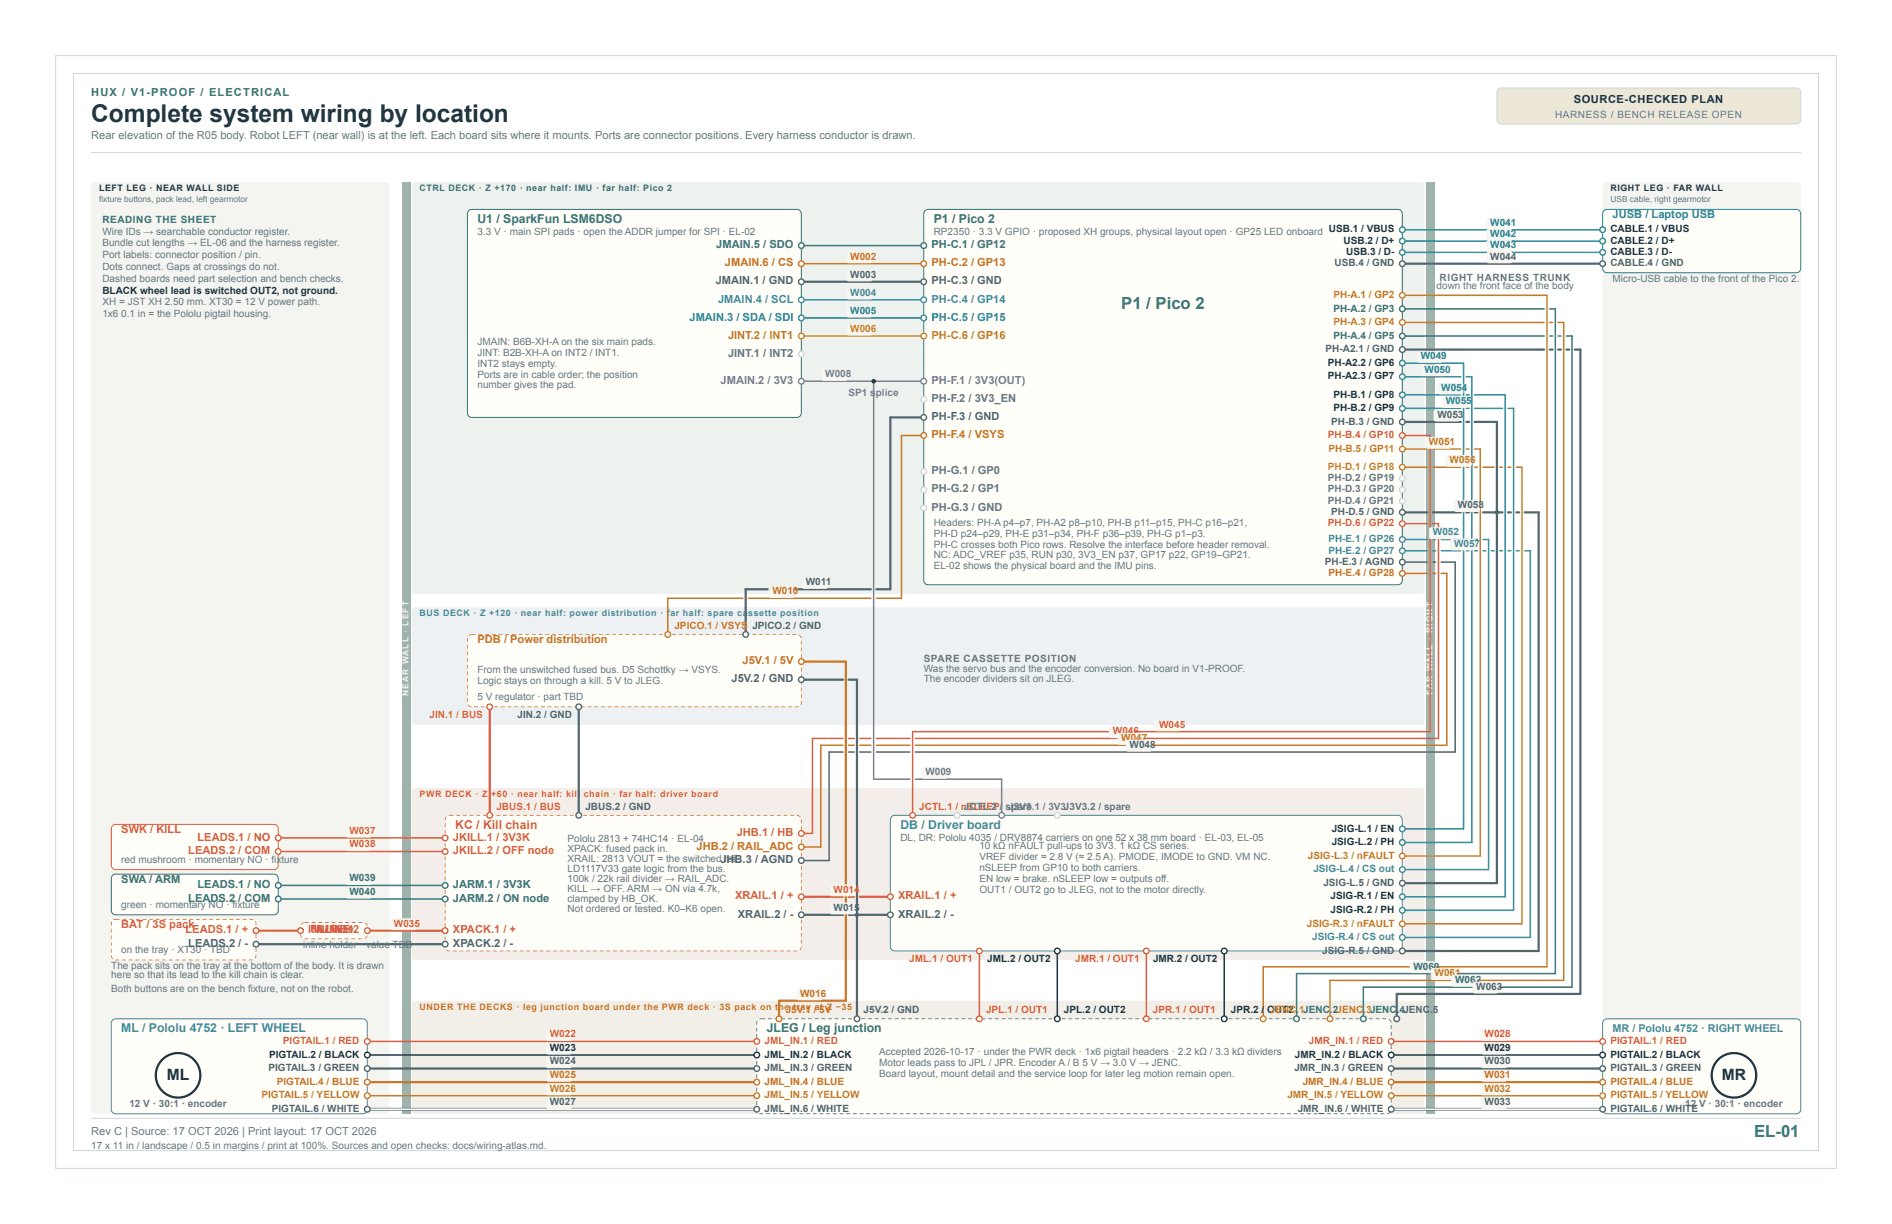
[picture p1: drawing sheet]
<svg xmlns="http://www.w3.org/2000/svg" width="432mm" height="279mm" viewBox="0 0 432 279" stroke-linecap="round" stroke-linejoin="round" font-family="sans-serif">
<defs><g id="words">
<text font-size="5.6" fill="#20343e" x="20.8" y="27.8">Complete system wiring by location</text>
<g font-size="3.8" fill="#387b65">
<text x="255.9" y="70.5">P1 / Pico 2</text>
<text x="400.3" y="259.6">EL-01</text>
</g>
<g font-size="3.6" fill="#20343e">
<text x="38.1" y="246.5">ML</text>
<text x="393" y="246.5">MR</text>
</g>
<g font-size="2.8" fill="#387b65">
<text x="109" y="50.9">U1 / SparkFun LSM6DSO</text>
<text x="213.1" y="50.9">P1 / Pico 2</text>
<text x="175" y="235.7">JLEG / Leg junction</text>
</g>
<text font-size="2.8" fill="#db5a4a" x="103.9" y="189.2">KC / Kill chain</text>
<g font-size="2.8" fill="#437fb4">
<text x="205.5" y="189.2">DB / Driver board</text>
<text x="27.7" y="235.7">ML / Pololu 4752 · LEFT WHEEL</text>
</g>
<g font-size="2.5" fill="#387b65">
<text x="20.8" y="21.8">HUX / V1-PROOF / ELECTRICAL</text>
<text x="163.5" y="56.7">JMAIN.5 / SDO</text>
<text x="212.6" y="56.7">PH-C.1 / GP12</text>
<text x="27.7" y="201.6">SWA / ARM</text>
<text x="45.1" y="202.7">LEADS.1 / NO</text>
<text x="103.4" y="202.7">JARM.1 / 3V3K</text>
<text x="43" y="205.8">LEADS.2 / COM</text>
<text x="103.4" y="205.8">JARM.2 / ON node</text>
</g>
<text font-size="2.5" fill="#20343e" x="359.2" y="23.6">SOURCE-CHECKED PLAN</text>
<g font-size="2.5" fill="#647780">
<text x="20.8" y="31.8">Rear elevation of the R05 body. Robot LEFT (near wall) is at the left. Each board sits where it mounts. Ports are connector positions. Every harness conductor is drawn.</text>
<text x="166.2" y="81.5">JINT.1 / INT2</text>
<text x="212.6" y="91.8">PH-F.2 / 3V3_EN</text>
<text x="212.6" y="108.3">PH-G.1 / GP0</text>
<text x="212.6" y="112.4">PH-G.2 / GP1</text>
<text x="212.6" y="116.5">PH-G.3 / GND</text>
<text x="20.8" y="259.1">Rev C | Source: 17 OCT 2026 | Print layout: 17 OCT 2026</text>
</g>
<g font-size="2.5" fill="#218ca0">
<text x="368" y="49.9">JUSB / Laptop USB</text>
<text x="157.4" y="73.2">JMAIN.3 / SDA / SDI</text>
<text x="212.6" y="73.2">PH-C.5 / GP15</text>
</g>
<g font-size="2.5" fill="#52676d">
<text x="163.3" y="64.9">JMAIN.1 / GND</text>
<text x="212.6" y="64.9">PH-C.3 / GND</text>
<text x="212.6" y="95.9">PH-F.3 / GND</text>
<text x="166.9" y="155.8">J5V.2 / GND</text>
<text x="168.4" y="209.4">XRAIL.2 / -</text>
<text x="205" y="209.4">XRAIL.2 / -</text>
<text x="43" y="216.1">LEADS.2 / -</text>
<text x="103.4" y="216.1">XPACK.2 / -</text>
</g>
<g font-size="2.5" fill="#c77822">
<text x="165.4" y="60.8">JMAIN.6 / CS</text>
<text x="212.6" y="60.8">PH-C.2 / GP13</text>
<text x="212.6" y="100">PH-F.4 / VSYS</text>
<text x="109" y="146.9">PDB / Power distribution</text>
<text x="169.5" y="151.6">J5V.1 / 5V</text>
<text x="159" y="194">JHB.2 / RAIL_ADC</text>
</g>
<g font-size="2.5" fill="#437fb4">
<text x="163.9" y="69.1">JMAIN.4 / SCL</text>
<text x="212.6" y="69.1">PH-C.4 / GP14</text>
<text x="368" y="235.7">MR / Pololu 4752 · RIGHT WHEEL</text>
</g>
<g font-size="2.5" fill="#bd9221">
<text x="166.2" y="77.3">JINT.2 / INT1</text>
<text x="212.6" y="77.3">PH-C.6 / GP16</text>
</g>
<g font-size="2.5" fill="#8260a9">
<text x="164.5" y="87.6">JMAIN.2 / 3V3</text>
<text x="212.6" y="87.6">PH-F.1 / 3V3(OUT)</text>
</g>
<g font-size="2.5" fill="#db5a4a">
<text x="27.7" y="190.2">SWK / KILL</text>
<text x="45.1" y="191.9">LEADS.1 / NO</text>
<text x="103.4" y="191.9">JKILL.1 / 3V3K</text>
<text x="168.1" y="190.9">JHB.1 / HB</text>
<text x="43" y="195">LEADS.2 / COM</text>
<text x="103.4" y="195">JKILL.2 / OFF node</text>
<text x="167.8" y="205.3">XRAIL.1 / +</text>
<text x="205" y="205.3">XRAIL.1 / +</text>
<text x="27.7" y="211.9">BAT / 3S pack</text>
<text x="42.3" y="213.1">LEADS.1 / +</text>
<text x="70.4" y="213.1">IFI1L/INuse</text>
<text x="71.1" y="213.1">NNLFINE.2</text>
<text x="77" y="213.1">E.1</text>
<text x="103.4" y="213.1">XPACK.1 / +</text>
</g>
<g font-size="2.3" fill="#647780">
<text x="354.9" y="26.9">HARNESS / BENCH RELEASE OPEN</text>
<text x="23.4" y="53.6">Wire IDs → searchable conductor register.</text>
<text x="109" y="53.7">3.3 V · main SPI pads · open the ADDR jumper for SPI · EL-02</text>
<text x="213.1" y="53.7">RP2350 · 3.3 V GPIO · proposed XH groups, physical layout open · GP25 LED onboard</text>
<text x="23.4" y="56.3">Bundle cut lengths → EL-06 and the harness register.</text>
<text x="23.4" y="58.9">Port labels: connector position / pin.</text>
<text x="23.4" y="61.6">Dots connect. Gaps at crossings do not.</text>
<text x="23.4" y="64.3">Dashed boards need part selection and bench checks.</text>
<text x="327.9" y="66">down the front face of the body</text>
<text x="328.6" y="64.1">RIGHT HARNESS TRUNK</text>
<text x="368" y="64.3">Micro-USB cable to the front of the Pico 2.</text>
<text x="23.4" y="69.7">XH = JST XH 2.50 mm. XT30 = 12 V power path.</text>
<text x="23.4" y="72.4">1x6</text>
<text x="27.7" y="72.4">0.1 in = the Pololu pigtail housing.</text>
<text x="109" y="78.8">JMAIN: B6B-XH-A on the six main pads.</text>
<text x="109" y="81.2">JINT: B2B-XH-A on INT2 / INT1.</text>
<text x="109" y="83.7">INT2 stays empty.</text>
<text x="109" y="86.2">Ports are in cable order; the position</text>
<text x="109" y="88.7">number gives the pad.</text>
<text x="303" y="109.8">PH-D.2 / GP19</text>
<text x="303" y="112.4">PH-D.3 / GP20</text>
<text x="303" y="115">PH-D.4 / GP21</text>
<text x="213.1" y="120.1">Headers: PH-A p4–p7, PH-A2 p8–p10, PH-B p11–p15, PH-C p16–p21,</text>
<text x="213.1" y="122.5">PH-D p24–p29, PH-E p31–p34, PH-F p36–p39, PH-G p1–p3.</text>
<text x="213.1" y="125">PH-C crosses both Pico rows. Resolve the interface before header removal.</text>
<text x="213.1" y="127.5">NC: ADC_VREF p35, RUN p30, 3V3_EN p37, GP17 p22, GP19–GP21.</text>
<text x="213.1" y="130">EL-02 shows the physical board and the IMU pins.</text>
<text x="109" y="153.6">From the unswitched fused bus. D5 Schottky → VSYS.</text>
<text x="210.8" y="151">SPARE CASSETTE POSITION</text>
<text x="210.8" y="153.4">Was the servo bus and the encoder conversion. No board in V1-PROOF.</text>
<text x="210.8" y="155.8">The encoder dividers sit on JLEG.</text>
<text x="109" y="159.8">5 V regulator · part TBD</text>
<text x="109" y="156.1">Logic stays on through a kill. 5 V to JLEG.</text>
<text x="229.5" y="184.9">sJp3aVr3.1 / 3V3J3V3.2 / spare</text>
<text x="234.3" y="184.9">e</text>
<text x="205.5" y="192">DL, DR: Pololu 4035 / DRV8874 carriers on one 52 x 38 mm board · EL-03, EL-05</text>
<text x="27.7" y="196.9">red mushroom · momentary NO · fixture</text>
<text x="129.5" y="192.3">Pololu 2813 + 74HC14 · EL-04</text>
<text x="129.5" y="194.6">XPACK: fused pack in.</text>
<text x="129.5" y="196.8">XRAIL: 2813 VOUT = the switchedJrHB.3 / AGND</text>
<text x="166.1" y="196.8">ail.</text>
<text x="223.5" y="193.9">10 kΩ nFAULT pull-ups to 3V3. 1 kΩ CS series.</text>
<text x="223.5" y="196.3">VREF divider ≈ 2.8 V (≈ 2.5 A). PMODE, IMODE to GND. VM NC.</text>
<text x="129.5" y="199.1">LD1117V33 gate logic from the bus.</text>
<text x="129.5" y="201.4">100k / 22k rail divider → RAIL_ADC.</text>
<text x="129.5" y="203.7">KILL → OFF. ARM → ON via 4.7k,</text>
<text x="223.5" y="198.8">nSLEEP from GP10 to both carriers.</text>
<text x="223.5" y="201.3">EN low = brake. nSLEEP low = outputs off.</text>
<text x="223.5" y="203.8">OUT1 / OUT2 go to JLEG, not to the motor directly.</text>
<text x="27.7" y="207.3">green · momentary NO · fixture</text>
<text x="129.5" y="205.9">clamped by HB_OK.</text>
<text x="129.5" y="208.2">Not ordered or tested. K0–K6 open.</text>
<text x="25.4" y="221.2">The pack sits on the tray at the bottom of the body. It is drawn</text>
<text x="27.7" y="217.6">on the tray · XT30 · TBD</text>
<text x="69.2" y="216.4">inline holder · value</text>
<text x="89.6" y="216.4">TBD</text>
<text x="25.4" y="223.3">here so that its lead to the kill chain is clear.</text>
<text x="25.4" y="226.4">Both buttons are on the bench fixture, not on the robot.</text>
<text x="200.7" y="240.8">Accepted 2026-10-17 · under the PWR deck · 1x6 pigtail headers · 2.2 kΩ / 3.3 kΩ dividers</text>
<text x="200.7" y="243.3">Motor leads pass to JPL / JPR. Encoder A / B 5 V → 3.0 V → JENC.</text>
<text x="200.7" y="245.8">Board layout, mount detail and the service loop for later leg motion remain open.</text>
<text x="29.5" y="252.7">12 V · 30:1 · encoder</text>
<text x="384.6" y="252.7">12 V · 30:1 · encoder</text>
<text x="20.8" y="262.4">17 x 11 in / landscape / 0.5 in margins / print at 100%. Sources and open checks: docs/wiring-atlas.md.</text>
</g>
<g font-size="2.3" fill="#387b65">
<text x="23.4" y="50.9">READING THE SHEET</text>
<text x="304.3" y="71.1">PH-A.2 / GP3</text>
<text x="304.3" y="77.3">PH-A.4 / GP5</text>
<text x="79.8" y="201.2">W039</text>
<text x="79.8" y="204.3">W040</text>
<text x="322.6" y="221.3">W0</text>
<text x="326" y="221.3">60</text>
<text x="332.1" y="224.4">W062</text>
<text x="304.2" y="231.3">2JENC.</text>
<text x="319.4" y="231.3">4JENC.5</text>
</g>
<g font-size="2.3" fill="#20343e">
<text x="303.3" y="53.1">USB.1 / VBUS</text>
<text x="367.5" y="53.1">CABLE.1 / VBUS</text>
<text x="306.6" y="55.6">USB.2 / D+</text>
<text x="307.2" y="58.2">USB.3 / D-</text>
<text x="367.5" y="55.6">CABLE.2 / D+</text>
<text x="367.5" y="58.2">CABLE.3 / D-</text>
<text x="23.4" y="67">BLACK wheel lead is switched OUT2, not ground.</text>
<text x="303" y="83.5">PH-A2.2 / GP6</text>
<text x="303" y="86.6">PH-A2.3 / GP7</text>
<text x="304.3" y="90.7">PH-B.1 / GP8</text>
<text x="304.3" y="93.8">PH-B.2 / GP9</text>
<text x="303.9" y="189.8">JSIG-L.1 / EN</text>
<text x="303.9" y="192.9">JSIG-L.2 / PH</text>
<text x="303.7" y="205.3">JSIG-R.1 / EN</text>
<text x="303.7" y="208.4">JSIG-R.2 / PH</text>
<text x="225.3" y="219.6">JML.2 / OUT2</text>
<text x="263.2" y="219.6">JMR.2 / OUT2</text>
<text x="242.8" y="231.3">JPL.2 / OUT2</text>
<text x="280.9" y="231.3">JPR.2 /</text>
<text x="289.2" y="231.3">OUT2</text>
<text x="125.5" y="239.9">W023</text>
<text x="338.8" y="239.9">W029</text>
<text x="61.4" y="241.4">PIGTAIL.2 / BLACK</text>
<text x="174.5" y="241.4">JML_IN.2 / BLACK</text>
<text x="295.5" y="241.4">JMR_IN.2 / BLACK</text>
<text x="367.5" y="241.4">PIGTAIL.2 / BLACK</text>
</g>
<g font-size="2.3" fill="#218ca0">
<text x="340.1" y="51.5">W041</text>
<text x="340.1" y="54.1">W042</text>
<text x="340.1" y="56.7">W043</text>
<text x="194.1" y="71.6">W005</text>
<text x="324.2" y="82">W0</text>
<text x="327.7" y="82">49</text>
<text x="325.1" y="85.1">W050</text>
<text x="328.9" y="89.2">W054</text>
<text x="329.9" y="92.3">W05</text>
<text x="334.6" y="92.3">5</text>
</g>
<g font-size="2.3" fill="#c77822">
<text x="194.1" y="59.3">W002</text>
<text x="303.2" y="131.5">PH-E.4 / GP28</text>
<text x="176.3" y="135.6">W010</text>
<text x="153.9" y="143.6">JPICO.1 / VSYS</text>
<text x="255.9" y="169.2">W047</text>
<text x="182.6" y="227.5">W016</text>
<text x="179.3" y="231.3">J5V.1 / 5V</text>
<text x="63.2" y="247.6">PIGTAIL.4 / BLUE</text>
<text x="125.5" y="246.1">W025</text>
<text x="174.5" y="247.6">JML_IN.4 / BLUE</text>
<text x="297.3" y="247.6">JMR_IN.4 / BLUE</text>
<text x="338.8" y="246.1">W031</text>
<text x="367.5" y="247.6">PIGTAIL.4 / BLUE</text>
</g>
<g font-size="2.3" fill="#52676d">
<text x="340.1" y="59.3">W044</text>
<text x="194.1" y="63.4">W003</text>
<text x="304.6" y="60.8">USB.4 / GND</text>
<text x="367.5" y="60.8">CABLE.4 / GND</text>
<text x="302.5" y="80.4">PH-A2.1 / GND</text>
<text x="328" y="95.4">W053</text>
<text x="303.8" y="96.9">PH-B.3 / GND</text>
<text x="303.8" y="117.6">PH-D.5 / GND</text>
<text x="332.7" y="116">W0</text>
<text x="336.2" y="116">58</text>
<text x="302.4" y="128.9">PH-E.3 / AGND</text>
<text x="183.9" y="133.6">W011</text>
<text x="171.7" y="143.6">JPICO.2 / GND</text>
<text x="118.1" y="163.8">JIN.2 / GND</text>
<text x="257.8" y="170.7">W048</text>
<text x="133.6" y="184.9">JBUS.2 / GND</text>
<text x="302" y="202.2">JSIG-L.5 / GND</text>
<text x="190.2" y="207.9">W0</text>
<text x="193.7" y="207.9">15</text>
<text x="301.8" y="217.7">JSIG-R.5 / GND</text>
<text x="336.9" y="226">W063</text>
<text x="197.1" y="231.3">J5V.2 / GND</text>
<text x="61.3" y="244.5">PIGTAIL.3 / GREEN</text>
<text x="125.5" y="243">W024</text>
<text x="174.5" y="244.5">JML_IN.3 / GREEN</text>
<text x="295.4" y="244.5">JMR_IN.3 / GREEN</text>
<text x="338.8" y="243">W030</text>
<text x="367.5" y="244.5">PIGTAIL.3 / GREEN</text>
<text x="62" y="253.8">PIGTAIL.6 / WHITE</text>
<text x="125.5" y="252.3">W027</text>
<text x="174.5" y="253.8">JML_IN.6 / WHITE</text>
<text x="296.2" y="253.8">JMR_IN.6 / WHITE</text>
<text x="338.8" y="252.3">W033</text>
<text x="367.5" y="253.8">PIGTAIL.6 / WHITE</text>
</g>
<g font-size="2.3" fill="#437fb4">
<text x="194.1" y="67.5">W004</text>
<text x="303.2" y="123.8">PH-E.1 / GP26</text>
<text x="327" y="122.2">W052</text>
<text x="331.8" y="124.8">W05</text>
<text x="336.5" y="124.8">7</text>
<text x="303.2" y="126.4">PH-E.2 / GP27</text>
<text x="299.7" y="199.1">JSIG-L.4 / CS out</text>
<text x="299.5" y="214.6">JSIG-R.4 / CS out</text>
</g>
<g font-size="2.3" fill="#bd9221">
<text x="304.3" y="68">PH-A.1 / GP2</text>
<text x="194.1" y="75.8">W006</text>
<text x="304.3" y="74.2">PH-A.3 / GP4</text>
<text x="326.1" y="101.6">W051</text>
<text x="303" y="107.3">PH-D.1 / GP18</text>
<text x="303.2" y="103.1">PH-B.5 / GP11</text>
<text x="330.8" y="105.7">W0</text>
<text x="334.3" y="105.7">56</text>
<text x="298.5" y="196">JSIG-L.3 / nFAULT</text>
<text x="298.3" y="211.5">JSIG-R.3 / nFAULT</text>
<text x="327.4" y="222.9">W061</text>
<text x="289.8" y="231.3">JENC.</text>
<text x="296.5" y="231.3">1JENC.</text>
<text x="311.8" y="231.3">3JENC.</text>
<text x="59.7" y="250.7">PIGTAIL.5 / YELLOW</text>
<text x="125.5" y="249.2">W026</text>
<text x="174.5" y="250.7">JML_IN.5 / YELLOW</text>
<text x="293.8" y="250.7">JMR_IN.5 / YELLOW</text>
<text x="338.8" y="249.2">W032</text>
<text x="367.5" y="250.7">PIGTAIL.5 / YELLOW</text>
</g>
<g font-size="2.3" fill="#8260a9">
<text x="188.3" y="86.1">W008</text>
<text x="193.7" y="90.3">SP1 s</text>
<text x="199.9" y="90.3">plice</text>
<text x="211.2" y="176.9">W009</text>
</g>
<g font-size="2.3" fill="#db5a4a">
<text x="303" y="100">PH-B.4 / GP10</text>
<text x="303" y="120.2">PH-D.6 / GP22</text>
<text x="98" y="163.8">JIN.1 / BUS</text>
<text x="254" y="167.6">W046</text>
<text x="264.5" y="166.1">W045</text>
<text x="113.3" y="184.9">JBUS.1 / BUS</text>
<text x="209.8" y="184.9">JCTL.1 / nJSCLTELE.2P/</text>
<text x="79.8" y="190.3">W037</text>
<text x="79.8" y="193.4">W038</text>
<text x="190.2" y="203.8">W0</text>
<text x="193.7" y="203.8">14</text>
<text x="89.9" y="211.5">W</text>
<text x="92.1" y="211.5">03</text>
<text x="94.6" y="211.5">5</text>
<text x="207.5" y="219.6">JML.1 / OUT1</text>
<text x="245.4" y="219.6">JMR.1 / OUT1</text>
<text x="225" y="231.3">JPL.1 / OUT1</text>
<text x="263.1" y="231.3">JPR.1 / OUT1</text>
<text x="64.6" y="238.3">PIGTAIL.1 / RED</text>
<text x="125.5" y="236.8">W022</text>
<text x="174.5" y="238.3">JML_IN.1 / RED</text>
<text x="298.7" y="238.3">JMR_IN.1 / RED</text>
<text x="338.8" y="236.8">W028</text>
<text x="367.5" y="238.3">PIGTAIL.1 / RED</text>
</g>
<g font-size="2" fill="#20343e">
<text x="22.6" y="43.7">LEFT LEG · NEAR WALL SIDE</text>
<text x="367.5" y="43.7">RIGHT LEG · FAR WALL</text>
</g>
<text font-size="2" fill="#387b65" x="95.8" y="43.7">CTRL DECK · Z +170 · near half: IMU · far half: Pico 2</text>
<g font-size="2" fill="#437fb4">
<text x="95.8" y="140.7">BUS DECK · Z +120 · near half: power distribution · f</text>
<text x="153" y="140.7">ar half: spare ca</text>
<text x="170.8" y="140.7">ssette position</text>
</g>
<g font-size="2" fill="#db5a4a">
<text x="95.8" y="182">PWR DECK · Z</text>
<text x="112.1" y="182">+60 · near half: kill</text>
<text x="133.2" y="182">chain · far half: driver board</text>
</g>
<text font-size="2" fill="#c77822" x="95.8" y="230.5">UNDER THE DECKS · leg junction board under the PWR deck · 3S pack on the tray at Z −35</text>
<g font-size="1.9" fill="#647780">
<text x="22.6" y="46.1">fixture buttons, pack lead, left gearmotor</text>
<text x="367.5" y="46.1">USB cable, right gearmotor</text>
</g>
<g font-size="1.9" fill="#f7f5ee">
<text x="93.2" y="158.8" transform="rotate(-90 93.2 158.8)">NEAR WALL · LEFT</text>
<text x="326.9" y="158.6" transform="rotate(-90 326.9 158.6)">FAR WALL · RIGHT</text>
</g>
</g></defs>
<path d="M12.7 12.7h406.4v254h-406.4zM16.8 16.8h398.2v245.8h-398.2z" fill="none" stroke="#ced8d7" stroke-width=".23"/>
<path d="M341.9 20.4l.7-.3h67.4a1.02 1.02 0 0 1 1 1v6.2a1.02 1.02 0 0 1-1 1h-67.4a1.02 1.02 0 0 1-1-1v-6.2z" fill="#ece7d7"/>
<path d="M20.8 34.8h390.2M341.9 20.4l.7-.3h67.4a1.02 1.02 0 0 1 1 1v6.2a1.02 1.02 0 0 1-1 1h-67.4a1.02 1.02 0 0 1-1-1v-6.2zM20.8 255.3h390.2" fill="none" stroke="#ced8d7" stroke-width=".23"/>
<path d="M94.2 41.8l.5-.2h229.7a.76 .76 0 0 1 .7 .8v92.4a.76 .76 0 0 1-.7 .7h-229.7a.76 .76 0 0 1-.7-.7v-92.4z" fill="#eef2ee"/>
<path d="M94.2 138.9l.5-.3h229.7a.76 .76 0 0 1 .7 .8v25.3a.76 .76 0 0 1-.7 .8h-229.7a.76 .76 0 0 1-.7-.8v-25.3z" fill="#eef1f3"/>
<path d="M94.2 180.1l.5-.2h229.7a.76 .76 0 0 1 .7 .8v37.7a.76 .76 0 0 1-.7 .7h-229.7a.76 .76 0 0 1-.7-.7v-37.7z" fill="#f3eeea"/>
<path d="M94.2 228.7l.5-.3h229.7a.76 .76 0 0 1 .7 .8v24.3a.76 .76 0 0 1-.7 .7h-229.7a.76 .76 0 0 1-.7-.7v-24.3z" fill="#f1efe8"/>
<g fill="#f4f4f1">
<path d="M21.1 41.8l.5-.2h66.5a.76 .76 0 0 1 .8 .8v211.1a.76 .76 0 0 1-.8 .7h-66.5a.76 .76 0 0 1-.8-.7v-211.1z"/>
<path d="M366 41.8l.5-.2h43.7a.76 .76 0 0 1 .8 .8v211.1a.76 .76 0 0 1-.8 .7h-43.7a.76 .76 0 0 1-.7-.7v-211.1z"/>
</g>
<g fill="#9fb3ad">
<path d="M91.7 41.6h2v212.6h-2z"/>
<path d="M325.4 41.6h2v212.6h-2z"/>
</g>
<path d="M182.9 56.1h27.9M320 70.5h32.4M320 76.7h32.4M353.7 70.5h1.3v151.7h-59.1v10.4M353.7 76.7h.6M355.6 76.7h.6M357.5 76.7h1.3v148.6h-47.7v7.3M63.5 202.1h38.1M63.5 205.2h38.1" fill="none" stroke="#387b65" stroke-width=".34"/>
<path d="M182.9 60.2h27.9M210.8 99.4h-5.1v37.2h-5.7M169.5 136.6h-17.1v8.2M170.8 136.6h28M320 130.9h5.8M327 130.9h.7M328.9 130.9h1.3v39.2h-121.3M192.4 170.1h-5.1v23.2h-4.4M193.7 170.1h1.2M196.2 170.1h2.6M200 170.1h7.6" fill="none" stroke="#c77822" stroke-width=".34"/>
<g fill="none" stroke="#52676d" stroke-width=".51">
<path d="M182.9 64.3h27.9M320 60.2h45.8M320 79.8h32.4M353.7 79.8h.6M355.6 79.8h.6M357.5 79.8h.6M359.4 79.8h1.3v147.1h-41.9v5.7M210.8 95.3h-7.6v39.2h-3.2M320 96.3h13.4M334.6 96.3h.7M336.5 96.3h5.1v105.3h-21.6M320 117h5.8"/>
<path d="M327 117h6.4M334.6 117h.7M336.5 117h.7M338.5 117h4.4M344.2 117h.6M346.1 117h.6M348 117h3.2v100.1h-31.2M198.8 134.5h-28.6v10.3M182.9 155.1h9.5M193.7 155.1h1.9v77.5M132.1 161.3v24.8M58.4 215.5h43.2"/>
<path d="M182.9 208.8h9.5M193.7 208.8h9.5M83.8 243.9h88.9M317.5 243.9h48.3"/>
</g>
<g fill="none" stroke="#437fb4" stroke-width=".34">
<path d="M182.9 68.4h27.9M320 123.2h5.8M320 125.7h5.8M327 123.2h.7M327 125.7h.7M328.9 123.2h4.5M328.9 125.7h4.5M334.6 123.2h.7M334.6 125.7h.7M336.5 123.2h.7M336.5 125.7h.7M338.5 123.2h1.2v75.3h-19.7"/>
<path d="M338.5 125.7h.6M340.4 125.7h.6M342.3 125.7h.6M344.2 125.7h.6M346.1 125.7h.6M348 125.7h1.2v88.3h-29.2"/>
</g>
<g fill="none" stroke="#218ca0" stroke-width=".34">
<path d="M320 52.4h45.8M320 55h45.8M320 57.6h45.8M182.9 72.6h27.9M320 82.9h14v106.3h-14M320 86h13.4M320 90.1h13.4M320 93.2h13.4M334.6 86h1.3v106.3h-15.9M334.6 90.1h.7M334.6 93.2h.7M336.5 90.1h7v114.6h-23.5"/>
<path d="M336.5 93.2h6.4M344.2 93.2h1.2v114.6h-25.4"/>
</g>
<g fill="none" stroke="#bd9221" stroke-width=".34">
<path d="M182.9 76.7h27.9M320 67.4h33.1v153.3h-64.8v11.9M320 73.6h32.4M353.7 73.6h.6M355.6 73.6h1.3v150.2h-53.4v8.8M320 102.5h5.8M320 106.6h5.8M327 102.5h6.4M327 106.6h6.4M334.6 102.5h.7M334.6 106.6h.7M336.5 102.5h1.3v92.9h-17.8"/>
<path d="M336.5 106.6h.7M338.5 106.6h2.5M342.3 106.6h.6M344.2 106.6h.6M346.1 106.6h1.2v104.3h-27.3M83.8 250.1h88.9M317.5 250.1h48.3"/>
</g>
<path d="M182.9 87h27.9M199.4 87v90.9h8.2M208.9 177.9h19.7v8.2" fill="none" stroke="#8260a9" stroke-width=".34"/>
<path d="M111.8 161.3v24.8M58.4 212.4h10.2M83.8 212.4h17.8M182.9 204.7h9.5M193.7 204.7h1.2M196.2 204.7h7" fill="none" stroke="#db5a4a" stroke-width=".51"/>
<path d="M182.9 151h10.1v77.4h-15.2v4.2M83.8 247h88.9M317.5 247h48.3" fill="none" stroke="#c77822" stroke-width=".51"/>
<g fill="none" stroke="#db5a4a" stroke-width=".34">
<path d="M320 99.4h6.4v67.6h-118.1v19.1M320 119.5h5.8M327 119.5h1.3v49.1h-119.4M192.4 168.6h-7v21.6h-2.5M193.7 168.6h1.2M196.2 168.6h2.6M200 168.6h7.6M63.5 191.3h38.1M63.5 194.4h38.1M223.5 217.1v15.5M261.6 217.1v15.5M83.8 237.7h88.9"/>
<path d="M317.5 237.7h48.3"/>
</g>
<path d="M241.3 217.1v15.5M279.4 217.1v15.5M83.8 240.8h88.9M317.5 240.8h48.3" fill="none" stroke="#20343e" stroke-width=".34"/>
<path d="M83.8 253.2h88.9M317.5 253.2h48.3" fill="none" stroke="#52676d" stroke-width=".63"/>
<path d="M83.8 253.2h88.9M317.5 253.2h48.3" fill="none" stroke="#fffef9" stroke-width=".36"/>
<path d="M320 128.3h5.8M327 128.3h.7M328.9 128.3h3.2v43.4h-123.2M192.4 171.7h-3.2v24.7h-6.3M193.7 171.7h1.2M196.2 171.7h2.6M200 171.7h7.6" fill="none" stroke="#52676d" stroke-width=".34"/>
<path d="M211.1 48.1l.7-.3h107.2a1.02 1.02 0 0 1 1 1v83.7a1.02 1.02 0 0 1-1 1h-107.2a1.02 1.02 0 0 1-1-1v-83.7z" fill="#fffef9"/>
<path d="M211.1 48.1l.7-.3h107.2a1.02 1.02 0 0 1 1 1v83.7a1.02 1.02 0 0 1-1 1h-107.2a1.02 1.02 0 0 1-1-1v-83.7z" fill="none" stroke="#387b65" stroke-width=".23"/>
<circle cx="210.8" cy="56.1" r=".64" fill="#fffef9"/>
<circle cx="210.8" cy="56.1" r=".64" fill="none" stroke="#387b65" stroke-width=".32"/>
<circle cx="210.8" cy="60.2" r=".64" fill="#fffef9"/>
<circle cx="210.8" cy="60.2" r=".64" fill="none" stroke="#c77822" stroke-width=".32"/>
<circle cx="210.8" cy="64.3" r=".64" fill="#fffef9"/>
<circle cx="210.8" cy="64.3" r=".64" fill="none" stroke="#52676d" stroke-width=".32"/>
<circle cx="210.8" cy="68.4" r=".64" fill="#fffef9"/>
<circle cx="210.8" cy="68.4" r=".64" fill="none" stroke="#437fb4" stroke-width=".32"/>
<circle cx="210.8" cy="72.6" r=".64" fill="#fffef9"/>
<circle cx="210.8" cy="72.6" r=".64" fill="none" stroke="#218ca0" stroke-width=".32"/>
<circle cx="210.8" cy="76.7" r=".64" fill="#fffef9"/>
<circle cx="210.8" cy="76.7" r=".64" fill="none" stroke="#bd9221" stroke-width=".32"/>
<circle cx="210.8" cy="87" r=".64" fill="#fffef9"/>
<circle cx="210.8" cy="87" r=".64" fill="none" stroke="#8260a9" stroke-width=".32"/>
<circle cx="210.8" cy="91.2" r=".64" fill="#fffef9"/>
<circle cx="210.8" cy="91.2" r=".64" fill="none" stroke="#ced8d7" stroke-width=".32"/>
<circle cx="210.8" cy="95.3" r=".64" fill="#fffef9"/>
<circle cx="210.8" cy="95.3" r=".64" fill="none" stroke="#52676d" stroke-width=".32"/>
<circle cx="210.8" cy="99.4" r=".64" fill="#fffef9"/>
<circle cx="210.8" cy="99.4" r=".64" fill="none" stroke="#c77822" stroke-width=".32"/>
<circle cx="210.8" cy="107.7" r=".64" fill="#fffef9"/>
<circle cx="210.8" cy="107.7" r=".64" fill="none" stroke="#ced8d7" stroke-width=".32"/>
<circle cx="210.8" cy="111.8" r=".64" fill="#fffef9"/>
<circle cx="210.8" cy="111.8" r=".64" fill="none" stroke="#ced8d7" stroke-width=".32"/>
<circle cx="210.8" cy="115.9" r=".64" fill="#fffef9"/>
<circle cx="210.8" cy="115.9" r=".64" fill="none" stroke="#ced8d7" stroke-width=".32"/>
<circle cx="320" cy="52.4" r=".64" fill="#fffef9"/>
<circle cx="320" cy="52.4" r=".64" fill="none" stroke="#218ca0" stroke-width=".32"/>
<circle cx="320" cy="55" r=".64" fill="#fffef9"/>
<circle cx="320" cy="55" r=".64" fill="none" stroke="#218ca0" stroke-width=".32"/>
<circle cx="320" cy="57.6" r=".64" fill="#fffef9"/>
<circle cx="320" cy="57.6" r=".64" fill="none" stroke="#218ca0" stroke-width=".32"/>
<circle cx="320" cy="60.2" r=".64" fill="#fffef9"/>
<circle cx="320" cy="60.2" r=".64" fill="none" stroke="#52676d" stroke-width=".32"/>
<circle cx="320" cy="67.4" r=".64" fill="#fffef9"/>
<circle cx="320" cy="67.4" r=".64" fill="none" stroke="#bd9221" stroke-width=".32"/>
<circle cx="320" cy="70.5" r=".64" fill="#fffef9"/>
<circle cx="320" cy="70.5" r=".64" fill="none" stroke="#387b65" stroke-width=".32"/>
<circle cx="320" cy="73.6" r=".64" fill="#fffef9"/>
<circle cx="320" cy="73.6" r=".64" fill="none" stroke="#bd9221" stroke-width=".32"/>
<circle cx="320" cy="76.7" r=".64" fill="#fffef9"/>
<circle cx="320" cy="76.7" r=".64" fill="none" stroke="#387b65" stroke-width=".32"/>
<circle cx="320" cy="79.8" r=".64" fill="#fffef9"/>
<circle cx="320" cy="79.8" r=".64" fill="none" stroke="#52676d" stroke-width=".32"/>
<circle cx="320" cy="82.9" r=".64" fill="#fffef9"/>
<circle cx="320" cy="82.9" r=".64" fill="none" stroke="#218ca0" stroke-width=".32"/>
<circle cx="320" cy="86" r=".64" fill="#fffef9"/>
<circle cx="320" cy="86" r=".64" fill="none" stroke="#218ca0" stroke-width=".32"/>
<circle cx="320" cy="90.1" r=".64" fill="#fffef9"/>
<circle cx="320" cy="90.1" r=".64" fill="none" stroke="#218ca0" stroke-width=".32"/>
<circle cx="320" cy="93.2" r=".64" fill="#fffef9"/>
<circle cx="320" cy="93.2" r=".64" fill="none" stroke="#218ca0" stroke-width=".32"/>
<circle cx="320" cy="96.3" r=".64" fill="#fffef9"/>
<circle cx="320" cy="96.3" r=".64" fill="none" stroke="#52676d" stroke-width=".32"/>
<circle cx="320" cy="99.4" r=".64" fill="#fffef9"/>
<circle cx="320" cy="99.4" r=".64" fill="none" stroke="#db5a4a" stroke-width=".32"/>
<circle cx="320" cy="102.5" r=".64" fill="#fffef9"/>
<circle cx="320" cy="102.5" r=".64" fill="none" stroke="#bd9221" stroke-width=".32"/>
<circle cx="320" cy="106.6" r=".64" fill="#fffef9"/>
<circle cx="320" cy="106.6" r=".64" fill="none" stroke="#bd9221" stroke-width=".32"/>
<circle cx="320" cy="109.2" r=".64" fill="#fffef9"/>
<circle cx="320" cy="109.2" r=".64" fill="none" stroke="#ced8d7" stroke-width=".32"/>
<circle cx="320" cy="111.8" r=".64" fill="#fffef9"/>
<circle cx="320" cy="111.8" r=".64" fill="none" stroke="#ced8d7" stroke-width=".32"/>
<circle cx="320" cy="114.4" r=".64" fill="#fffef9"/>
<circle cx="320" cy="114.4" r=".64" fill="none" stroke="#ced8d7" stroke-width=".32"/>
<circle cx="320" cy="117" r=".64" fill="#fffef9"/>
<circle cx="320" cy="117" r=".64" fill="none" stroke="#52676d" stroke-width=".32"/>
<circle cx="320" cy="119.5" r=".64" fill="#fffef9"/>
<circle cx="320" cy="119.5" r=".64" fill="none" stroke="#db5a4a" stroke-width=".32"/>
<circle cx="320" cy="123.2" r=".64" fill="#fffef9"/>
<circle cx="320" cy="123.2" r=".64" fill="none" stroke="#437fb4" stroke-width=".32"/>
<circle cx="320" cy="125.7" r=".64" fill="#fffef9"/>
<circle cx="320" cy="125.7" r=".64" fill="none" stroke="#437fb4" stroke-width=".32"/>
<circle cx="320" cy="128.3" r=".64" fill="#fffef9"/>
<circle cx="320" cy="128.3" r=".64" fill="none" stroke="#52676d" stroke-width=".32"/>
<circle cx="320" cy="130.9" r=".64" fill="#fffef9"/>
<circle cx="320" cy="130.9" r=".64" fill="none" stroke="#c77822" stroke-width=".32"/>
<path d="M107 48.1l.7-.3h74.2a1.02 1.02 0 0 1 1 1v45.5a1.02 1.02 0 0 1-1 1h-74.2a1.02 1.02 0 0 1-1-1v-45.5z" fill="#fffef9"/>
<path d="M107 48.1l.7-.3h74.2a1.02 1.02 0 0 1 1 1v45.5a1.02 1.02 0 0 1-1 1h-74.2a1.02 1.02 0 0 1-1-1v-45.5z" fill="none" stroke="#387b65" stroke-width=".23"/>
<circle cx="182.9" cy="56.1" r=".64" fill="#fffef9"/>
<circle cx="182.9" cy="56.1" r=".64" fill="none" stroke="#387b65" stroke-width=".32"/>
<circle cx="182.9" cy="60.2" r=".64" fill="#fffef9"/>
<circle cx="182.9" cy="60.2" r=".64" fill="none" stroke="#c77822" stroke-width=".32"/>
<circle cx="182.9" cy="64.3" r=".64" fill="#fffef9"/>
<circle cx="182.9" cy="64.3" r=".64" fill="none" stroke="#52676d" stroke-width=".32"/>
<circle cx="182.9" cy="68.4" r=".64" fill="#fffef9"/>
<circle cx="182.9" cy="68.4" r=".64" fill="none" stroke="#437fb4" stroke-width=".32"/>
<circle cx="182.9" cy="72.6" r=".64" fill="#fffef9"/>
<circle cx="182.9" cy="72.6" r=".64" fill="none" stroke="#218ca0" stroke-width=".32"/>
<circle cx="182.9" cy="76.7" r=".64" fill="#fffef9"/>
<circle cx="182.9" cy="76.7" r=".64" fill="none" stroke="#bd9221" stroke-width=".32"/>
<circle cx="182.9" cy="80.8" r=".64" fill="#fffef9"/>
<circle cx="182.9" cy="80.8" r=".64" fill="none" stroke="#ced8d7" stroke-width=".32"/>
<circle cx="182.9" cy="87" r=".64" fill="#fffef9"/>
<circle cx="182.9" cy="87" r=".64" fill="none" stroke="#8260a9" stroke-width=".32"/>
<path d="M107 145.1l.7-.3h74.2a1.02 1.02 0 0 1 1 1v14.5a1.02 1.02 0 0 1-1 1h-74.2a1.02 1.02 0 0 1-1-1v-14.5z" fill="#fffef9"/>
<path d="M109.2 144.7h.9v.2h-.9zM110.7 144.7h.9v.2h-.9zM112.3 144.7h.9v.2h-.9zM113.8 144.7h.9v.2h-.9zM115.3 144.7h.9v.2h-.9zM116.8 144.7h.9v.2h-.9zM118.4 144.7h.9v.2h-.9zM119.9 144.7h.9v.2h-.9zM121.4 144.7h.9v.2h-.9zM122.9 144.7h.9v.2h-.9zM124.5 144.7h.8v.2h-.8zM126 144.7h.9v.2h-.9zM127.5 144.7h.9v.2h-.9zM129 144.7h.9v.2h-.9zM130.6 144.7h.8v.2h-.8zM132.1 144.7h.9v.2h-.9zM133.6 144.7h.9v.2h-.9zM135.1 144.7h.9v.2h-.9zM136.7 144.7h.8v.2h-.8zM138.2 144.7h.9v.2h-.9zM139.7 144.7h.9v.2h-.9zM141.2 144.7h.9v.2h-.9zM142.7 144.7h.9v.2h-.9zM144.3 144.7h.9v.2h-.9zM145.8 144.7h.9v.2h-.9zM147.3 144.7h.9v.2h-.9zM148.8 144.7h.9v.2h-.9zM150.4 144.7h.9v.2h-.9zM151.9 144.7h.9v.2h-.9zM153.4 144.7h.9v.2h-.9zM154.9 144.7h.9v.2h-.9zM156.5 144.7h.9v.2h-.9zM158 144.7h.9v.2h-.9zM159.5 144.7h.9v.2h-.9zM161 144.7h.9v.2h-.9zM162.6 144.7h.8v.2h-.8zM164.1 144.7h.9v.2h-.9zM165.6 144.7h.9v.2h-.9zM167.1 144.7h.9v.2h-.9zM168.7 144.7h.8v.2h-.8zM170.2 144.7h.9v.2h-.9zM171.7 144.7h.9v.2h-.9zM173.2 144.7h.9v.2h-.9zM174.8 144.7h.8v.2h-.8zM176.3 144.7h.9v.2h-.9zM177.8 144.7h.9v.2h-.9zM179.3 144.7h.9v.2h-.9zM180.8 144.7h.9v.2h-.9zM182.4 144.9l.6 .7-.2 .1-.5-.7zM182.8 146.3h.2v.9h-.2zM182.8 147.8h.2v.9h-.2zM182.8 149.3h.2v.9h-.2zM182.8 150.9h.2v.9h-.2zM182.8 152.4h.2v.9h-.2zM182.8 153.9h.2v.9h-.2zM182.8 155.4h.2v.9h-.2zM182.8 157h.2v.8h-.2zM182.8 158.5h.2v.9h-.2zM182.8 160h.2l-.2 .9-.2-.1zM181.4 161.3l.8-.1 .1 .2h-.9zM179.8 161.3h.9v.1h-.9zM178.3 161.3h.9v.1h-.9zM176.8 161.3h.9v.1h-.9zM175.3 161.3h.8v.1h-.8zM173.7 161.3h.9v.1h-.9zM172.2 161.3h.9v.1h-.9zM170.7 161.3h.9v.1h-.9zM169.2 161.3h.9v.1h-.9zM167.6 161.3h.9v.1h-.9zM166.1 161.3h.9v.1h-.9zM164.6 161.3h.9v.1h-.9zM163.1 161.3h.9v.1h-.9zM161.5 161.3h.9v.1h-.9zM160 161.3h.9v.1h-.9zM158.5 161.3h.9v.1h-.9zM157 161.3h.9v.1h-.9zM155.4 161.3h.9v.1h-.9zM153.9 161.3h.9v.1h-.9zM152.4 161.3h.9v.1h-.9zM150.9 161.3h.9v.1h-.9zM149.4 161.3h.8v.1h-.8zM147.8 161.3h.9v.1h-.9zM146.3 161.3h.9v.1h-.9zM144.8 161.3h.9v.1h-.9zM143.3 161.3h.8v.1h-.8zM141.7 161.3h.9v.1h-.9zM140.2 161.3h.9v.1h-.9zM138.7 161.3h.9v.1h-.9zM137.2 161.3h.8v.1h-.8zM135.6 161.3h.9v.1h-.9zM134.1 161.3h.9v.1h-.9zM132.6 161.3h.9v.1h-.9zM131.1 161.3h.9v.1h-.9zM129.5 161.3h.9v.1h-.9zM128 161.3h.9v.1h-.9zM126.5 161.3h.9v.1h-.9zM125 161.3h.9v.1h-.9zM123.4 161.3h.9v.1h-.9zM121.9 161.3h.9v.1h-.9zM120.4 161.3h.9v.1h-.9zM118.9 161.3h.9v.1h-.9zM117.3 161.3h.9v.1h-.9zM115.8 161.3h.9v.1h-.9zM114.3 161.3h.9v.1h-.9zM112.8 161.3h.9v.1h-.9zM111.3 161.3h.8v.1h-.8zM109.7 161.3h.9v.1h-.9zM108.2 161.3h.9v.1h-.9zM106.8 160.9l.1-.1 .7 .4v.2zM106.6 159.4h.2v.9h-.2zM106.6 157.8h.2v.9h-.2zM106.6 156.3h.2v.9h-.2zM106.6 154.8h.2v.9h-.2zM106.6 153.3h.2v.9h-.2zM106.6 151.8h.2v.8h-.2zM106.6 150.2h.2v.9h-.2zM106.6 148.7h.2v.9h-.2zM106.6 147.2h.2v.9h-.2zM106.6 145.6l.2 .1v.8h-.2zM106.9 145a1.81 1.81 0 0 1 1.7-.3v.2a1.66 1.66 0 0 0-1.5 .3z" fill="#c77822"/>
<circle cx="152.4" cy="144.8" r=".64" fill="#fffef9"/>
<circle cx="152.4" cy="144.8" r=".64" fill="none" stroke="#c77822" stroke-width=".32"/>
<circle cx="170.2" cy="144.8" r=".64" fill="#fffef9"/>
<circle cx="170.2" cy="144.8" r=".64" fill="none" stroke="#52676d" stroke-width=".32"/>
<circle cx="111.8" cy="161.3" r=".64" fill="#fffef9"/>
<circle cx="111.8" cy="161.3" r=".64" fill="none" stroke="#db5a4a" stroke-width=".32"/>
<circle cx="132.1" cy="161.3" r=".64" fill="#fffef9"/>
<circle cx="132.1" cy="161.3" r=".64" fill="none" stroke="#52676d" stroke-width=".32"/>
<circle cx="182.9" cy="151" r=".64" fill="#fffef9"/>
<circle cx="182.9" cy="151" r=".64" fill="none" stroke="#c77822" stroke-width=".32"/>
<circle cx="182.9" cy="155.1" r=".64" fill="#fffef9"/>
<circle cx="182.9" cy="155.1" r=".64" fill="none" stroke="#52676d" stroke-width=".32"/>
<path d="M101.9 186.4l.7-.3h79.3a1.02 1.02 0 0 1 1 1v29a1.02 1.02 0 0 1-1 1h-79.3a1.02 1.02 0 0 1-1-1v-29z" fill="#fffef9"/>
<path d="M104.1 186h.9v.2h-.9zM105.7 186h.9v.2h-.9zM107.2 186h.9v.2h-.9zM108.7 186h.9v.2h-.9zM110.2 186h.9v.2h-.9zM111.8 186h.8v.2h-.8zM113.3 186h.9v.2h-.9zM114.8 186h.9v.2h-.9zM116.3 186h.9v.2h-.9zM117.9 186h.8v.2h-.8zM119.4 186h.9v.2h-.9zM120.9 186h.9v.2h-.9zM122.4 186h.9v.2h-.9zM124 186h.8v.2h-.8zM125.5 186h.9v.2h-.9zM127 186h.9v.2h-.9zM128.5 186h.9v.2h-.9zM130 186h.9v.2h-.9zM131.6 186h.9v.2h-.9zM133.1 186h.9v.2h-.9zM134.6 186h.9v.2h-.9zM136.1 186h.9v.2h-.9zM137.7 186h.9v.2h-.9zM139.2 186h.9v.2h-.9zM140.7 186h.9v.2h-.9zM142.2 186h.9v.2h-.9zM143.8 186h.9v.2h-.9zM145.3 186h.9v.2h-.9zM146.8 186h.9v.2h-.9zM148.3 186h.9v.2h-.9zM149.9 186h.8v.2h-.8zM151.4 186h.9v.2h-.9zM152.9 186h.9v.2h-.9zM154.4 186h.9v.2h-.9zM156 186h.8v.2h-.8zM157.5 186h.9v.2h-.9zM159 186h.9v.2h-.9zM160.5 186h.9v.2h-.9zM162.1 186h.8v.2h-.8zM163.6 186h.9v.2h-.9zM165.1 186h.9v.2h-.9zM166.6 186h.9v.2h-.9zM168.1 186h.9v.2h-.9zM169.7 186h.9v.2h-.9zM171.2 186h.9v.2h-.9zM172.7 186h.9v.2h-.9zM174.2 186h.9v.2h-.9zM175.8 186h.9v.2h-.9zM177.3 186h.9v.2h-.9zM178.8 186h.9v.2h-.9zM180.3 186h.9v.2h-.9zM181.9 186l.8 .4-.1 .1-.7-.3zM182.8 187.1h.2v.9h-.2zM182.8 188.6h.2v.9h-.2zM182.8 190.1h.2v.9h-.2zM182.8 191.6h.2v.9h-.2zM182.8 193.2h.2v.9h-.2zM182.8 194.7h.2v.9h-.2zM182.8 196.2h.2v.9h-.2zM182.8 197.7h.2v.9h-.2zM182.8 199.3h.2v.8h-.2zM182.8 200.8h.2v.9h-.2zM182.8 202.3h.2v.9h-.2zM182.8 203.8h.2v.9h-.2zM182.8 205.4h.2v.8h-.2zM182.8 206.9h.2v.9h-.2zM182.8 208.4h.2v.9h-.2zM182.8 209.9h.2v.9h-.2zM182.8 211.5h.2v.8h-.2zM182.8 213h.2v.9h-.2zM182.8 214.5h.2v.9h-.2zM182.8 216h.2l-.1 .4-.3 .5-.1-.1zM181.1 217h.9v.2h-.9zM179.6 217h.8v.2h-.8zM178 217h.9v.2h-.9zM176.5 217h.9v.2h-.9zM175 217h.9v.2h-.9zM173.5 217h.8v.2h-.8zM171.9 217h.9v.2h-.9zM170.4 217h.9v.2h-.9zM168.9 217h.9v.2h-.9zM167.4 217h.8v.2h-.8zM165.8 217h.9v.2h-.9zM164.3 217h.9v.2h-.9zM162.8 217h.9v.2h-.9zM161.3 217h.9v.2h-.9zM159.7 217h.9v.2h-.9zM158.2 217h.9v.2h-.9zM156.7 217h.9v.2h-.9zM155.2 217h.9v.2h-.9zM153.6 217h.9v.2h-.9zM152.1 217h.9v.2h-.9zM150.6 217h.9v.2h-.9zM149.1 217h.9v.2h-.9zM147.5 217h.9v.2h-.9zM146 217h.9v.2h-.9zM144.5 217h.9v.2h-.9zM143 217h.9v.2h-.9zM141.5 217h.8v.2h-.8zM139.9 217h.9v.2h-.9zM138.4 217h.9v.2h-.9zM136.9 217h.9v.2h-.9zM135.4 217h.8v.2h-.8zM133.8 217h.9v.2h-.9zM132.3 217h.9v.2h-.9zM130.8 217h.9v.2h-.9zM129.3 217h.8v.2h-.8zM127.7 217h.9v.2h-.9zM126.2 217h.9v.2h-.9zM124.7 217h.9v.2h-.9zM123.2 217h.9v.2h-.9zM121.6 217h.9v.2h-.9zM120.1 217h.9v.2h-.9zM118.6 217h.9v.2h-.9zM117.1 217h.9v.2h-.9zM115.5 217h.9v.2h-.9zM114 217h.9v.2h-.9zM112.5 217h.9v.2h-.9zM111 217h.9v.2h-.9zM109.4 217h.9v.2h-.9zM107.9 217h.9v.2h-.9zM106.4 217h.9v.2h-.9zM104.9 217h.9v.2h-.9zM103.4 217h.8v.2h-.8zM102 216.7l.7 .3v.2l-.6-.2-.3-.2zM101.5 215.3h.2v.9h-.2zM101.5 213.8h.2v.9h-.2zM101.5 212.3h.2v.9h-.2zM101.5 210.8h.2v.9h-.2zM101.5 209.2h.2v.9h-.2zM101.5 207.7h.2v.9h-.2zM101.5 206.2h.2v.9h-.2zM101.5 204.7h.2v.9h-.2zM101.5 203.1h.2v.9h-.2zM101.5 201.6h.2v.9h-.2zM101.5 200.1h.2v.9h-.2zM101.5 198.6h.2v.9h-.2zM101.5 197h.2v.9h-.2zM101.5 195.5h.2v.9h-.2zM101.5 194h.2v.9h-.2zM101.5 192.5h.2v.9h-.2zM101.5 191h.2v.8h-.2zM101.5 189.4h.2v.9h-.2zM101.5 187.9h.2v.9h-.2zM101.8 186.4l.1 .1-.2 .8h-.2zM102.4 186h1.1v.2h-1.1z" fill="#db5a4a"/>
<circle cx="111.8" cy="186.1" r=".64" fill="#fffef9"/>
<circle cx="111.8" cy="186.1" r=".64" fill="none" stroke="#db5a4a" stroke-width=".32"/>
<circle cx="132.1" cy="186.1" r=".64" fill="#fffef9"/>
<circle cx="132.1" cy="186.1" r=".64" fill="none" stroke="#52676d" stroke-width=".32"/>
<circle cx="182.9" cy="190.2" r=".64" fill="#fffef9"/>
<circle cx="182.9" cy="190.2" r=".64" fill="none" stroke="#db5a4a" stroke-width=".32"/>
<circle cx="182.9" cy="193.3" r=".64" fill="#fffef9"/>
<circle cx="182.9" cy="193.3" r=".64" fill="none" stroke="#c77822" stroke-width=".32"/>
<circle cx="182.9" cy="196.4" r=".64" fill="#fffef9"/>
<circle cx="182.9" cy="196.4" r=".64" fill="none" stroke="#52676d" stroke-width=".32"/>
<circle cx="182.9" cy="204.7" r=".64" fill="#fffef9"/>
<circle cx="182.9" cy="204.7" r=".64" fill="none" stroke="#db5a4a" stroke-width=".32"/>
<circle cx="182.9" cy="208.8" r=".64" fill="#fffef9"/>
<circle cx="182.9" cy="208.8" r=".64" fill="none" stroke="#52676d" stroke-width=".32"/>
<circle cx="101.6" cy="191.3" r=".64" fill="#fffef9"/>
<circle cx="101.6" cy="191.3" r=".64" fill="none" stroke="#db5a4a" stroke-width=".32"/>
<circle cx="101.6" cy="194.4" r=".64" fill="#fffef9"/>
<circle cx="101.6" cy="194.4" r=".64" fill="none" stroke="#db5a4a" stroke-width=".32"/>
<circle cx="101.6" cy="202.1" r=".64" fill="#fffef9"/>
<circle cx="101.6" cy="202.1" r=".64" fill="none" stroke="#387b65" stroke-width=".32"/>
<circle cx="101.6" cy="205.2" r=".64" fill="#fffef9"/>
<circle cx="101.6" cy="205.2" r=".64" fill="none" stroke="#387b65" stroke-width=".32"/>
<circle cx="101.6" cy="212.4" r=".64" fill="#fffef9"/>
<circle cx="101.6" cy="212.4" r=".64" fill="none" stroke="#db5a4a" stroke-width=".32"/>
<circle cx="101.6" cy="215.5" r=".64" fill="#fffef9"/>
<circle cx="101.6" cy="215.5" r=".64" fill="none" stroke="#52676d" stroke-width=".32"/>
<path d="M203.5 186.4l.7-.3h114.8a1.02 1.02 0 0 1 1 1v29a1.02 1.02 0 0 1-1 1h-114.8a1.02 1.02 0 0 1-1-1v-29z" fill="#fffef9"/>
<path d="M203.5 186.4l.7-.3h114.8a1.02 1.02 0 0 1 1 1v29a1.02 1.02 0 0 1-1 1h-114.8a1.02 1.02 0 0 1-1-1v-29z" fill="none" stroke="#437fb4" stroke-width=".23"/>
<circle cx="208.3" cy="186.1" r=".64" fill="#fffef9"/>
<circle cx="208.3" cy="186.1" r=".64" fill="none" stroke="#db5a4a" stroke-width=".32"/>
<circle cx="228.6" cy="186.1" r=".64" fill="#fffef9"/>
<circle cx="228.6" cy="186.1" r=".64" fill="none" stroke="#8260a9" stroke-width=".32"/>
<circle cx="241.3" cy="186.1" r=".64" fill="#fffef9"/>
<circle cx="241.3" cy="186.1" r=".64" fill="none" stroke="#ced8d7" stroke-width=".32"/>
<circle cx="218.4" cy="186.1" r=".64" fill="#fffef9"/>
<circle cx="218.4" cy="186.1" r=".64" fill="none" stroke="#ced8d7" stroke-width=".32"/>
<circle cx="203.2" cy="204.7" r=".64" fill="#fffef9"/>
<circle cx="203.2" cy="204.7" r=".64" fill="none" stroke="#db5a4a" stroke-width=".32"/>
<circle cx="203.2" cy="208.8" r=".64" fill="#fffef9"/>
<circle cx="203.2" cy="208.8" r=".64" fill="none" stroke="#52676d" stroke-width=".32"/>
<circle cx="320" cy="189.2" r=".64" fill="#fffef9"/>
<circle cx="320" cy="189.2" r=".64" fill="none" stroke="#218ca0" stroke-width=".32"/>
<circle cx="320" cy="192.3" r=".64" fill="#fffef9"/>
<circle cx="320" cy="192.3" r=".64" fill="none" stroke="#218ca0" stroke-width=".32"/>
<circle cx="320" cy="195.4" r=".64" fill="#fffef9"/>
<circle cx="320" cy="195.4" r=".64" fill="none" stroke="#bd9221" stroke-width=".32"/>
<circle cx="320" cy="198.5" r=".64" fill="#fffef9"/>
<circle cx="320" cy="198.5" r=".64" fill="none" stroke="#437fb4" stroke-width=".32"/>
<circle cx="320" cy="201.6" r=".64" fill="#fffef9"/>
<circle cx="320" cy="201.6" r=".64" fill="none" stroke="#52676d" stroke-width=".32"/>
<circle cx="320" cy="204.7" r=".64" fill="#fffef9"/>
<circle cx="320" cy="204.7" r=".64" fill="none" stroke="#218ca0" stroke-width=".32"/>
<circle cx="320" cy="207.8" r=".64" fill="#fffef9"/>
<circle cx="320" cy="207.8" r=".64" fill="none" stroke="#218ca0" stroke-width=".32"/>
<circle cx="320" cy="210.9" r=".64" fill="#fffef9"/>
<circle cx="320" cy="210.9" r=".64" fill="none" stroke="#bd9221" stroke-width=".32"/>
<circle cx="320" cy="214" r=".64" fill="#fffef9"/>
<circle cx="320" cy="214" r=".64" fill="none" stroke="#437fb4" stroke-width=".32"/>
<circle cx="320" cy="217.1" r=".64" fill="#fffef9"/>
<circle cx="320" cy="217.1" r=".64" fill="none" stroke="#52676d" stroke-width=".32"/>
<circle cx="223.5" cy="217.1" r=".64" fill="#fffef9"/>
<circle cx="223.5" cy="217.1" r=".64" fill="none" stroke="#db5a4a" stroke-width=".32"/>
<circle cx="241.3" cy="217.1" r=".64" fill="#fffef9"/>
<circle cx="241.3" cy="217.1" r=".64" fill="none" stroke="#20343e" stroke-width=".32"/>
<circle cx="261.6" cy="217.1" r=".64" fill="#fffef9"/>
<circle cx="261.6" cy="217.1" r=".64" fill="none" stroke="#db5a4a" stroke-width=".32"/>
<circle cx="279.4" cy="217.1" r=".64" fill="#fffef9"/>
<circle cx="279.4" cy="217.1" r=".64" fill="none" stroke="#20343e" stroke-width=".32"/>
<path d="M173 232.9l.7-.3h142.8a1.02 1.02 0 0 1 1 1v19.6a1.02 1.02 0 0 1-1 1h-142.8a1.02 1.02 0 0 1-1-1v-19.6z" fill="#fffef9"/>
<path d="M175.3 232.5h.8v.2h-.8zM176.8 232.5h.9v.2h-.9zM178.3 232.5h.9v.2h-.9zM179.8 232.5h.9v.2h-.9zM181.4 232.5h.8v.2h-.8zM182.9 232.5h.9v.2h-.9zM184.4 232.5h.9v.2h-.9zM185.9 232.5h.9v.2h-.9zM187.5 232.5h.8v.2h-.8zM189 232.5h.9v.2h-.9zM190.5 232.5h.9v.2h-.9zM192 232.5h.9v.2h-.9zM193.5 232.5h.9v.2h-.9zM195.1 232.5h.9v.2h-.9zM196.6 232.5h.9v.2h-.9zM198.1 232.5h.9v.2h-.9zM199.6 232.5h.9v.2h-.9zM201.2 232.5h.9v.2h-.9zM202.7 232.5h.9v.2h-.9zM204.2 232.5h.9v.2h-.9zM205.7 232.5h.9v.2h-.9zM207.3 232.5h.9v.2h-.9zM208.8 232.5h.9v.2h-.9zM210.3 232.5h.9v.2h-.9zM211.8 232.5h.9v.2h-.9zM213.4 232.5h.8v.2h-.8zM214.9 232.5h.9v.2h-.9zM216.4 232.5h.9v.2h-.9zM217.9 232.5h.9v.2h-.9zM219.5 232.5h.8v.2h-.8zM221 232.5h.9v.2h-.9zM222.5 232.5h.9v.2h-.9zM224 232.5h.9v.2h-.9zM225.6 232.5h.8v.2h-.8zM227.1 232.5h.9v.2h-.9zM228.6 232.5h.9v.2h-.9zM230.1 232.5h.9v.2h-.9zM231.6 232.5h.9v.2h-.9zM233.2 232.5h.9v.2h-.9zM234.7 232.5h.9v.2h-.9zM236.2 232.5h.9v.2h-.9zM237.7 232.5h.9v.2h-.9zM239.3 232.5h.9v.2h-.9zM240.8 232.5h.9v.2h-.9zM242.3 232.5h.9v.2h-.9zM243.8 232.5h.9v.2h-.9zM245.4 232.5h.9v.2h-.9zM246.9 232.5h.9v.2h-.9zM248.4 232.5h.9v.2h-.9zM249.9 232.5h.9v.2h-.9zM251.5 232.5h.8v.2h-.8zM253 232.5h.9v.2h-.9zM254.5 232.5h.9v.2h-.9zM256 232.5h.9v.2h-.9zM257.6 232.5h.8v.2h-.8zM259.1 232.5h.9v.2h-.9zM260.6 232.5h.9v.2h-.9zM262.1 232.5h.9v.2h-.9zM263.7 232.5h.8v.2h-.8zM265.2 232.5h.9v.2h-.9zM266.7 232.5h.9v.2h-.9zM268.2 232.5h.9v.2h-.9zM269.7 232.5h.9v.2h-.9zM271.3 232.5h.9v.2h-.9zM272.8 232.5h.9v.2h-.9zM274.3 232.5h.9v.2h-.9zM275.8 232.5h.9v.2h-.9zM277.4 232.5h.9v.2h-.9zM278.9 232.5h.9v.2h-.9zM280.4 232.5h.9v.2h-.9zM281.9 232.5h.9v.2h-.9zM283.5 232.5h.9v.2h-.9zM285 232.5h.9v.2h-.9zM286.5 232.5h.9v.2h-.9zM288 232.5h.9v.2h-.9zM289.6 232.5h.8v.2h-.8zM291.1 232.5h.9v.2h-.9zM292.6 232.5h.9v.2h-.9zM294.1 232.5h.9v.2h-.9zM295.7 232.5h.8v.2h-.8zM297.2 232.5h.9v.2h-.9zM298.7 232.5h.9v.2h-.9zM300.2 232.5h.9v.2h-.9zM301.8 232.5h.8v.2h-.8zM303.3 232.5h.9v.2h-.9zM304.8 232.5h.9v.2h-.9zM306.3 232.5h.9v.2h-.9zM307.8 232.5h.9v.2h-.9zM309.4 232.5h.9v.2h-.9zM310.9 232.5h.9v.2h-.9zM312.4 232.5h.9v.2h-.9zM313.9 232.5h.9v.2h-.9zM315.5 232.5h.9v.2h-.9zM317 232.6l.6 .8h-.2l-.5-.6zM317.4 234h.2v.9h-.2zM317.4 235.5h.2v.9h-.2zM317.4 237.1h.2v.9h-.2zM317.4 238.6h.2v.9h-.2zM317.4 240.1h.2v.9h-.2zM317.4 241.6h.2v.9h-.2zM317.4 243.2h.2v.9h-.2zM317.4 244.7h.2v.9h-.2zM317.4 246.2h.2v.9h-.2zM317.4 247.7h.2v.9h-.2zM317.4 249.3h.2v.9h-.2zM317.4 250.8h.2v.9h-.2zM317.4 252.3h.2v.9h-.2zM316.6 254.1l.6-.3 .2 .1-.6 .4h-.2zM315 254.1h.9v.2h-.9zM313.5 254.1h.9v.2h-.9zM312 254.1h.9v.2h-.9zM310.5 254.1h.9v.2h-.9zM308.9 254.1h.9v.2h-.9zM307.4 254.1h.9v.2h-.9zM305.9 254.1h.9v.2h-.9zM304.4 254.1h.9v.2h-.9zM302.8 254.1h.9v.2h-.9zM301.3 254.1h.9v.2h-.9zM299.8 254.1h.9v.2h-.9zM298.3 254.1h.9v.2h-.9zM296.8 254.1h.8v.2h-.8zM295.2 254.1h.9v.2h-.9zM293.7 254.1h.9v.2h-.9zM292.2 254.1h.9v.2h-.9zM290.7 254.1h.8v.2h-.8zM289.1 254.1h.9v.2h-.9zM287.6 254.1h.9v.2h-.9zM286.1 254.1h.9v.2h-.9zM284.6 254.1h.9v.2h-.9zM283 254.1h.9v.2h-.9zM281.5 254.1h.9v.2h-.9zM280 254.1h.9v.2h-.9zM278.5 254.1h.9v.2h-.9zM276.9 254.1h.9v.2h-.9zM275.4 254.1h.9v.2h-.9zM273.9 254.1h.9v.2h-.9zM272.4 254.1h.9v.2h-.9zM270.8 254.1h.9v.2h-.9zM269.3 254.1h.9v.2h-.9zM267.8 254.1h.9v.2h-.9zM266.3 254.1h.9v.2h-.9zM264.7 254.1h.9v.2h-.9zM263.2 254.1h.9v.2h-.9zM261.7 254.1h.9v.2h-.9zM260.2 254.1h.9v.2h-.9zM258.7 254.1h.8v.2h-.8zM257.1 254.1h.9v.2h-.9zM255.6 254.1h.9v.2h-.9zM254.1 254.1h.9v.2h-.9zM252.6 254.1h.8v.2h-.8zM251 254.1h.9v.2h-.9zM249.5 254.1h.9v.2h-.9zM248 254.1h.9v.2h-.9zM246.5 254.1h.9v.2h-.9zM244.9 254.1h.9v.2h-.9zM243.4 254.1h.9v.2h-.9zM241.9 254.1h.9v.2h-.9zM240.4 254.1h.9v.2h-.9zM238.8 254.1h.9v.2h-.9zM237.3 254.1h.9v.2h-.9zM235.8 254.1h.9v.2h-.9zM234.3 254.1h.9v.2h-.9zM232.7 254.1h.9v.2h-.9zM231.2 254.1h.9v.2h-.9zM229.7 254.1h.9v.2h-.9zM228.2 254.1h.9v.2h-.9zM226.6 254.1h.9v.2h-.9zM225.1 254.1h.9v.2h-.9zM223.6 254.1h.9v.2h-.9zM222.1 254.1h.9v.2h-.9zM220.6 254.1h.8v.2h-.8zM219 254.1h.9v.2h-.9zM217.5 254.1h.9v.2h-.9zM216 254.1h.9v.2h-.9zM214.5 254.1h.8v.2h-.8zM212.9 254.1h.9v.2h-.9zM211.4 254.1h.9v.2h-.9zM209.9 254.1h.9v.2h-.9zM208.4 254.1h.9v.2h-.9zM206.8 254.1h.9v.2h-.9zM205.3 254.1h.9v.2h-.9zM203.8 254.1h.9v.2h-.9zM202.3 254.1h.9v.2h-.9zM200.7 254.1h.9v.2h-.9zM199.2 254.1h.9v.2h-.9zM197.7 254.1h.9v.2h-.9zM196.2 254.1h.9v.2h-.9zM194.6 254.1h.9v.2h-.9zM193.1 254.1h.9v.2h-.9zM191.6 254.1h.9v.2h-.9zM190.1 254.1h.9v.2h-.9zM188.5 254.1h.9v.2h-.9zM187 254.1h.9v.2h-.9zM185.5 254.1h.9v.2h-.9zM184 254.1h.9v.2h-.9zM182.5 254.1h.8v.2h-.8zM180.9 254.1h.9v.2h-.9zM179.4 254.1h.9v.2h-.9zM177.9 254.1h.9v.2h-.9zM176.4 254.1h.8v.2h-.8zM174.8 254.1h.9v.2h-.9zM173.4 254.1h.8v.2h-.8l-.1-.1zM172.6 252.9h.2l.1 .8-.1 .1zM172.6 251.3h.2v.9h-.2zM172.6 249.8h.2v.9h-.2zM172.6 248.3h.2v.9h-.2zM172.6 246.8h.2v.9h-.2zM172.6 245.2h.2v.9h-.2zM172.6 243.7h.2v.9h-.2zM172.6 242.2h.2v.9h-.2zM172.6 240.7h.2v.9h-.2zM172.6 239.1h.2v.9h-.2zM172.6 237.6h.2v.9h-.2zM172.6 236.1h.2v.9h-.2zM172.6 234.6h.2v.9h-.2zM172.8 233l.1 .1-.1 .8h-.2zM173.3 232.6l1.3-.1v.2h-1.2z" fill="#387b65"/>
<circle cx="177.8" cy="232.6" r=".64" fill="#fffef9"/>
<circle cx="177.8" cy="232.6" r=".64" fill="none" stroke="#c77822" stroke-width=".32"/>
<circle cx="195.6" cy="232.6" r=".64" fill="#fffef9"/>
<circle cx="195.6" cy="232.6" r=".64" fill="none" stroke="#52676d" stroke-width=".32"/>
<circle cx="223.5" cy="232.6" r=".64" fill="#fffef9"/>
<circle cx="223.5" cy="232.6" r=".64" fill="none" stroke="#db5a4a" stroke-width=".32"/>
<circle cx="241.3" cy="232.6" r=".64" fill="#fffef9"/>
<circle cx="241.3" cy="232.6" r=".64" fill="none" stroke="#20343e" stroke-width=".32"/>
<circle cx="261.6" cy="232.6" r=".64" fill="#fffef9"/>
<circle cx="261.6" cy="232.6" r=".64" fill="none" stroke="#db5a4a" stroke-width=".32"/>
<circle cx="279.4" cy="232.6" r=".64" fill="#fffef9"/>
<circle cx="279.4" cy="232.6" r=".64" fill="none" stroke="#20343e" stroke-width=".32"/>
<circle cx="288.3" cy="232.6" r=".64" fill="#fffef9"/>
<circle cx="288.3" cy="232.6" r=".64" fill="none" stroke="#bd9221" stroke-width=".32"/>
<circle cx="295.9" cy="232.6" r=".64" fill="#fffef9"/>
<circle cx="295.9" cy="232.6" r=".64" fill="none" stroke="#387b65" stroke-width=".32"/>
<circle cx="303.5" cy="232.6" r=".64" fill="#fffef9"/>
<circle cx="303.5" cy="232.6" r=".64" fill="none" stroke="#bd9221" stroke-width=".32"/>
<circle cx="311.1" cy="232.6" r=".64" fill="#fffef9"/>
<circle cx="311.1" cy="232.6" r=".64" fill="none" stroke="#387b65" stroke-width=".32"/>
<circle cx="318.8" cy="232.6" r=".64" fill="#fffef9"/>
<circle cx="318.8" cy="232.6" r=".64" fill="none" stroke="#52676d" stroke-width=".32"/>
<circle cx="172.7" cy="237.7" r=".64" fill="#fffef9"/>
<circle cx="172.7" cy="237.7" r=".64" fill="none" stroke="#db5a4a" stroke-width=".32"/>
<circle cx="172.7" cy="240.8" r=".64" fill="#fffef9"/>
<circle cx="172.7" cy="240.8" r=".64" fill="none" stroke="#20343e" stroke-width=".32"/>
<circle cx="172.7" cy="243.9" r=".64" fill="#fffef9"/>
<circle cx="172.7" cy="243.9" r=".64" fill="none" stroke="#52676d" stroke-width=".32"/>
<circle cx="172.7" cy="247" r=".64" fill="#fffef9"/>
<circle cx="172.7" cy="247" r=".64" fill="none" stroke="#c77822" stroke-width=".32"/>
<circle cx="172.7" cy="250.1" r=".64" fill="#fffef9"/>
<circle cx="172.7" cy="250.1" r=".64" fill="none" stroke="#bd9221" stroke-width=".32"/>
<circle cx="172.7" cy="253.2" r=".64" fill="#fffef9"/>
<circle cx="172.7" cy="253.2" r=".64" fill="none" stroke="#52676d" stroke-width=".32"/>
<circle cx="317.5" cy="237.7" r=".64" fill="#fffef9"/>
<circle cx="317.5" cy="237.7" r=".64" fill="none" stroke="#db5a4a" stroke-width=".32"/>
<circle cx="317.5" cy="240.8" r=".64" fill="#fffef9"/>
<circle cx="317.5" cy="240.8" r=".64" fill="none" stroke="#20343e" stroke-width=".32"/>
<circle cx="317.5" cy="243.9" r=".64" fill="#fffef9"/>
<circle cx="317.5" cy="243.9" r=".64" fill="none" stroke="#52676d" stroke-width=".32"/>
<circle cx="317.5" cy="247" r=".64" fill="#fffef9"/>
<circle cx="317.5" cy="247" r=".64" fill="none" stroke="#c77822" stroke-width=".32"/>
<circle cx="317.5" cy="250.1" r=".64" fill="#fffef9"/>
<circle cx="317.5" cy="250.1" r=".64" fill="none" stroke="#bd9221" stroke-width=".32"/>
<circle cx="317.5" cy="253.2" r=".64" fill="#fffef9"/>
<circle cx="317.5" cy="253.2" r=".64" fill="none" stroke="#52676d" stroke-width=".32"/>
<path d="M25.7 232.9l.7-.3h56.4a1.02 1.02 0 0 1 1 1v19.6a1.02 1.02 0 0 1-1 1h-56.4a1.02 1.02 0 0 1-1-1v-19.6z" fill="#fffef9"/>
<path d="M25.7 232.9l.7-.3h56.4a1.02 1.02 0 0 1 1 1v19.6a1.02 1.02 0 0 1-1 1h-56.4a1.02 1.02 0 0 1-1-1v-19.6z" fill="none" stroke="#437fb4" stroke-width=".23"/>
<circle cx="40.6" cy="245.5" r="5.1" fill="#fffef9"/>
<circle cx="40.6" cy="245.5" r="5.1" fill="none" stroke="#20343e" stroke-width=".51"/>
<circle cx="83.8" cy="237.7" r=".64" fill="#fffef9"/>
<circle cx="83.8" cy="237.7" r=".64" fill="none" stroke="#db5a4a" stroke-width=".32"/>
<circle cx="83.8" cy="240.8" r=".64" fill="#fffef9"/>
<circle cx="83.8" cy="240.8" r=".64" fill="none" stroke="#20343e" stroke-width=".32"/>
<circle cx="83.8" cy="243.9" r=".64" fill="#fffef9"/>
<circle cx="83.8" cy="243.9" r=".64" fill="none" stroke="#52676d" stroke-width=".32"/>
<circle cx="83.8" cy="247" r=".64" fill="#fffef9"/>
<circle cx="83.8" cy="247" r=".64" fill="none" stroke="#c77822" stroke-width=".32"/>
<circle cx="83.8" cy="250.1" r=".64" fill="#fffef9"/>
<circle cx="83.8" cy="250.1" r=".64" fill="none" stroke="#bd9221" stroke-width=".32"/>
<circle cx="83.8" cy="253.2" r=".64" fill="#fffef9"/>
<circle cx="83.8" cy="253.2" r=".64" fill="none" stroke="#52676d" stroke-width=".32"/>
<path d="M366.1 232.9l.7-.3h43.2a1.02 1.02 0 0 1 1 1v19.6a1.02 1.02 0 0 1-1 1h-43.2a1.02 1.02 0 0 1-1-1v-19.6z" fill="#fffef9"/>
<path d="M366.1 232.9l.7-.3h43.2a1.02 1.02 0 0 1 1 1v19.6a1.02 1.02 0 0 1-1 1h-43.2a1.02 1.02 0 0 1-1-1v-19.6z" fill="none" stroke="#437fb4" stroke-width=".23"/>
<circle cx="395.7" cy="245.5" r="5.1" fill="#fffef9"/>
<circle cx="395.7" cy="245.5" r="5.1" fill="none" stroke="#20343e" stroke-width=".51"/>
<circle cx="365.8" cy="237.7" r=".64" fill="#fffef9"/>
<circle cx="365.8" cy="237.7" r=".64" fill="none" stroke="#db5a4a" stroke-width=".32"/>
<circle cx="365.8" cy="240.8" r=".64" fill="#fffef9"/>
<circle cx="365.8" cy="240.8" r=".64" fill="none" stroke="#20343e" stroke-width=".32"/>
<circle cx="365.8" cy="243.9" r=".64" fill="#fffef9"/>
<circle cx="365.8" cy="243.9" r=".64" fill="none" stroke="#52676d" stroke-width=".32"/>
<circle cx="365.8" cy="247" r=".64" fill="#fffef9"/>
<circle cx="365.8" cy="247" r=".64" fill="none" stroke="#c77822" stroke-width=".32"/>
<circle cx="365.8" cy="250.1" r=".64" fill="#fffef9"/>
<circle cx="365.8" cy="250.1" r=".64" fill="none" stroke="#bd9221" stroke-width=".32"/>
<circle cx="365.8" cy="253.2" r=".64" fill="#fffef9"/>
<circle cx="365.8" cy="253.2" r=".64" fill="none" stroke="#52676d" stroke-width=".32"/>
<path d="M25.7 188.5l.7-.3h36.1a1.02 1.02 0 0 1 1 1v8.3a1.02 1.02 0 0 1-1 1h-36.1a1.02 1.02 0 0 1-1-1v-8.3z" fill="#fffef9"/>
<path d="M25.7 188.5l.7-.3h36.1a1.02 1.02 0 0 1 1 1v8.3a1.02 1.02 0 0 1-1 1h-36.1a1.02 1.02 0 0 1-1-1v-8.3z" fill="none" stroke="#db5a4a" stroke-width=".23"/>
<circle cx="63.5" cy="191.3" r=".64" fill="#fffef9"/>
<circle cx="63.5" cy="191.3" r=".64" fill="none" stroke="#db5a4a" stroke-width=".32"/>
<circle cx="63.5" cy="194.4" r=".64" fill="#fffef9"/>
<circle cx="63.5" cy="194.4" r=".64" fill="none" stroke="#db5a4a" stroke-width=".32"/>
<path d="M25.7 199.8l.7-.3h36.1a1.02 1.02 0 0 1 1 1v7.3a1.02 1.02 0 0 1-1 1h-36.1a1.02 1.02 0 0 1-1-1v-7.3z" fill="#fffef9"/>
<path d="M25.7 199.8l.7-.3h36.1a1.02 1.02 0 0 1 1 1v7.3a1.02 1.02 0 0 1-1 1h-36.1a1.02 1.02 0 0 1-1-1v-7.3z" fill="none" stroke="#387b65" stroke-width=".23"/>
<circle cx="63.5" cy="202.1" r=".64" fill="#fffef9"/>
<circle cx="63.5" cy="202.1" r=".64" fill="none" stroke="#387b65" stroke-width=".32"/>
<circle cx="63.5" cy="205.2" r=".64" fill="#fffef9"/>
<circle cx="63.5" cy="205.2" r=".64" fill="none" stroke="#387b65" stroke-width=".32"/>
<path d="M25.7 210.2l.7-.3h31a1.02 1.02 0 0 1 1 1v7.2a1.02 1.02 0 0 1-1 1h-31a1.02 1.02 0 0 1-1-1v-7.2z" fill="#fffef9"/>
<path d="M27.9 209.8h.9v.1h-.9zM29.5 209.8h.9v.1h-.9zM31 209.8h.9v.1h-.9zM32.5 209.8h.9v.1h-.9zM34 209.8h.9v.1h-.9zM35.6 209.8h.8v.1h-.8zM37.1 209.8h.9v.1h-.9zM38.6 209.8h.9v.1h-.9zM40.1 209.8h.9v.1h-.9zM41.7 209.8h.8v.1h-.8zM43.2 209.8h.9v.1h-.9zM44.7 209.8h.9v.1h-.9zM46.2 209.8h.9v.1h-.9zM47.8 209.8h.8v.1h-.8zM49.3 209.8h.9v.1h-.9zM50.8 209.8h.9v.1h-.9zM52.3 209.8h.9v.1h-.9zM53.8 209.8h.9v.1h-.9zM55.4 209.8h.9v.1h-.9zM56.9 209.8h.9l-.1 .2-.8-.1zM58.2 210.4l.1-.1 .1 .2 .1 .7h-.2zM58.3 211.8h.2v.9h-.2zM58.3 213.3h.2v.9h-.2zM58.3 214.9h.2v.9h-.2zM58.3 216.4h.2v.9h-.2zM58.3 217.9h.2v.2l-.2 .7-.2-.1zM56.8 219.1l.8-.1 .1 .2h-.9zM55.3 219.1h.8v.1h-.8zM53.7 219.1h.9v.1h-.9zM52.2 219.1h.9v.1h-.9zM50.7 219.1h.9v.1h-.9zM49.2 219.1h.9v.1h-.9zM47.6 219.1h.9v.1h-.9zM46.1 219.1h.9v.1h-.9zM44.6 219.1h.9v.1h-.9zM43.1 219.1h.9v.1h-.9zM41.5 219.1h.9v.1h-.9zM40 219.1h.9v.1h-.9zM38.5 219.1h.9v.1h-.9zM37 219.1h.9v.1h-.9zM35.4 219.1h.9v.1h-.9zM33.9 219.1h.9v.1h-.9zM32.4 219.1h.9v.1h-.9zM30.9 219.1h.9v.1h-.9zM29.4 219.1h.8v.1h-.8zM27.8 219.1h.9v.1h-.9zM26.3 219l.9 .1v.1h-.9zM25.3 218.1h.2l.3 .7-.1 .1zM25.3 216.6h.2v.8h-.2zM25.3 215h.2v.9h-.2zM25.3 213.5h.2v.9h-.2zM25.3 212h.2v.9h-.2zM25.4 210.4l.2 .1-.1 .8h-.2zM25.9 209.9l1.4-.1v.1l-1.4 .2z" fill="#db5a4a"/>
<circle cx="58.4" cy="212.4" r=".64" fill="#fffef9"/>
<circle cx="58.4" cy="212.4" r=".64" fill="none" stroke="#db5a4a" stroke-width=".32"/>
<circle cx="58.4" cy="215.5" r=".64" fill="#fffef9"/>
<circle cx="58.4" cy="215.5" r=".64" fill="none" stroke="#52676d" stroke-width=".32"/>
<path d="M68.9 210.9l.7-.3h13.2a1.02 1.02 0 0 1 1 1v1.7a1.02 1.02 0 0 1-1 1h-13.2a1.02 1.02 0 0 1-1-1v-1.9z" fill="#fffef9"/>
<path d="M71.1 210.5h.9v.2h-.9zM72.6 210.5h.9v.2h-.9zM74.2 210.5h.9v.2h-.9zM75.7 210.5h.9v.2h-.9zM77.2 210.5h.9v.2h-.9zM78.7 210.5h.9v.2h-.9zM80.3 210.5h.9v.2h-.9zM81.8 210.5h.9v.2h-.9zM83.3 210.6l.6 .8h-.2l-.5-.6zM83.7 212h.2v.9h-.2zM83.7 213.5l.2 .1-.1 .2-.6 .5v-.2zM81.7 214.2h.9v.2h-.9zM80.2 214.2h.9v.2h-.9zM78.6 214.2h.9v.2h-.9zM77.1 214.2h.9v.2h-.9zM75.6 214.2h.9v.2h-.9zM74.1 214.2h.9v.2h-.9zM72.5 214.2h.9v.2h-.9zM71 214.2h.9v.2h-.9zM69.5 214.2h.9v.2h-.9zM68.5 213.2h.2l.3 .8-.1 .1zM68.5 211.7h.2v.9h-.2zM68.8 210.9l.6-.4v.2l-.6 .4h-.2zM69.6 210.5h.9v.2h-.9z" fill="#db5a4a"/>
<circle cx="68.6" cy="212.4" r=".64" fill="#fffef9"/>
<circle cx="68.6" cy="212.4" r=".64" fill="none" stroke="#db5a4a" stroke-width=".32"/>
<circle cx="83.8" cy="212.4" r=".64" fill="#fffef9"/>
<circle cx="83.8" cy="212.4" r=".64" fill="none" stroke="#db5a4a" stroke-width=".32"/>
<path d="M366.1 48.1l.7-.3h43.2a1.02 1.02 0 0 1 1 1v12.4a1.02 1.02 0 0 1-1 1.1h-43.2a1.02 1.02 0 0 1-1-1.1v-12.4z" fill="#fffef9"/>
<path d="M366.1 48.1l.7-.3h43.2a1.02 1.02 0 0 1 1 1v12.4a1.02 1.02 0 0 1-1 1.1h-43.2a1.02 1.02 0 0 1-1-1.1v-12.4z" fill="none" stroke="#218ca0" stroke-width=".23"/>
<circle cx="365.8" cy="52.4" r=".64" fill="#fffef9"/>
<circle cx="365.8" cy="52.4" r=".64" fill="none" stroke="#218ca0" stroke-width=".32"/>
<circle cx="365.8" cy="55" r=".64" fill="#fffef9"/>
<circle cx="365.8" cy="55" r=".64" fill="none" stroke="#218ca0" stroke-width=".32"/>
<circle cx="365.8" cy="57.6" r=".64" fill="#fffef9"/>
<circle cx="365.8" cy="57.6" r=".64" fill="none" stroke="#218ca0" stroke-width=".32"/>
<circle cx="365.8" cy="60.2" r=".64" fill="#fffef9"/>
<circle cx="365.8" cy="60.2" r=".64" fill="none" stroke="#52676d" stroke-width=".32"/>
<circle cx="199.4" cy="87" r=".51" fill="#20343e"/>
<g fill="#52676d">
<circle cx="341.6" cy="117" r=".51"/>
<circle cx="195.6" cy="208.8" r=".51"/>
</g>
<path d="M193.4 57.6l5.4-.1 .2 .4v1.8l-.4 .3h-5.1l-.2-.4z" fill="#f7f5ee"/>
<path d="M193.4 57.6l5.4-.1 .2 .4v1.8l-.4 .3h-5.1l-.2-.4z" fill="none" stroke="#f7f5ee" stroke-width=".23"/>
<path d="M193.4 61.7h5.4l.2 .3v1.9l-.4 .2h-5.1l-.2-.4z" fill="#f7f5ee"/>
<path d="M193.4 61.7h5.4l.2 .3v1.9l-.4 .2h-5.1l-.2-.4z" fill="none" stroke="#f7f5ee" stroke-width=".23"/>
<path d="M193.4 65.9l5.4-.1 .2 .3v1.9l-.4 .2h-5.1l-.2-.3z" fill="#f7f5ee"/>
<path d="M193.4 65.9l5.4-.1 .2 .3v1.9l-.4 .2h-5.1l-.2-.3z" fill="none" stroke="#f7f5ee" stroke-width=".23"/>
<path d="M193.4 70l5.4-.1 .2 .4v1.8l-.4 .3-5.1-.1-.2-.3z" fill="#f7f5ee"/>
<path d="M193.4 70l5.4-.1 .2 .4v1.8l-.4 .3-5.1-.1-.2-.3z" fill="none" stroke="#f7f5ee" stroke-width=".23"/>
<path d="M193.4 74.1l5.4-.1 .2 .4v1.9l-.4 .2h-5.1l-.2-.4z" fill="#f7f5ee"/>
<path d="M193.4 74.1l5.4-.1 .2 .4v1.9l-.4 .2h-5.1l-.2-.4z" fill="none" stroke="#f7f5ee" stroke-width=".23"/>
<path d="M187.7 84.5l5.4-.1 .2 .3v1.9l-.4 .2h-5.1l-.2-.4z" fill="#f7f5ee"/>
<path d="M187.7 84.5l5.4-.1 .2 .3v1.9l-.4 .2h-5.1l-.2-.4z" fill="none" stroke="#f7f5ee" stroke-width=".23"/>
<path d="M210.6 175.3l5.3-.1 .3 .4-.1 1.8-.3 .3-5.1-.1-.3-.3z" fill="#f7f5ee"/>
<path d="M210.6 175.3l5.3-.1 .3 .4-.1 1.8-.3 .3-5.1-.1-.3-.3z" fill="none" stroke="#f7f5ee" stroke-width=".23"/>
<path d="M175.6 134l5.4-.1 .2 .4v1.8l-.4 .3-5.1-.1-.2-.3z" fill="#f7f5ee"/>
<path d="M175.6 134l5.4-.1 .2 .4v1.8l-.4 .3-5.1-.1-.2-.3z" fill="none" stroke="#f7f5ee" stroke-width=".23"/>
<path d="M183.2 131.9h5.4l.2 .3v1.9l-.3 .2h-5.1l-.3-.4z" fill="#f7f5ee"/>
<path d="M183.2 131.9h5.4l.2 .3v1.9l-.3 .2h-5.1l-.3-.4z" fill="none" stroke="#f7f5ee" stroke-width=".23"/>
<path d="M189.6 202.1l5.4-.1 .2 .4v1.9l-.4 .2h-5.1l-.2-.4z" fill="#f7f5ee"/>
<path d="M189.6 202.1l5.4-.1 .2 .4v1.9l-.4 .2h-5.1l-.2-.4z" fill="none" stroke="#f7f5ee" stroke-width=".23"/>
<path d="M189.6 206.3l5.4-.1 .2 .3v1.9l-.4 .2h-5.1l-.2-.4z" fill="#f7f5ee"/>
<path d="M189.6 206.3l5.4-.1 .2 .3v1.9l-.4 .2h-5.1l-.2-.4z" fill="none" stroke="#f7f5ee" stroke-width=".23"/>
<path d="M182 225.9l5.3-.1 .3 .3-.1 1.9-.3 .2h-5.1l-.2-.4z" fill="#f7f5ee"/>
<path d="M182 225.9l5.3-.1 .3 .3-.1 1.9-.3 .2h-5.1l-.2-.4z" fill="none" stroke="#f7f5ee" stroke-width=".23"/>
<path d="M124.8 235.2l5.4-.1 .2 .3v1.9l-.4 .2h-5.1l-.2-.4z" fill="#f7f5ee"/>
<path d="M124.8 235.2l5.4-.1 .2 .3v1.9l-.4 .2h-5.1l-.2-.4z" fill="none" stroke="#f7f5ee" stroke-width=".23"/>
<path d="M124.8 238.2h5.4l.2 .3v1.9l-.4 .2h-5.1l-.2-.4z" fill="#f7f5ee"/>
<path d="M124.8 238.2h5.4l.2 .3v1.9l-.4 .2h-5.1l-.2-.4z" fill="none" stroke="#f7f5ee" stroke-width=".23"/>
<path d="M124.8 241.3h5.4l.2 .3v1.9l-.4 .2h-5.1l-.2-.4z" fill="#f7f5ee"/>
<path d="M124.8 241.3h5.4l.2 .3v1.9l-.4 .2h-5.1l-.2-.4z" fill="none" stroke="#f7f5ee" stroke-width=".23"/>
<path d="M124.8 244.4h5.4l.2 .3v1.9l-.4 .2h-5.1l-.2-.4z" fill="#f7f5ee"/>
<path d="M124.8 244.4h5.4l.2 .3v1.9l-.4 .2h-5.1l-.2-.4z" fill="none" stroke="#f7f5ee" stroke-width=".23"/>
<path d="M124.8 247.5h5.4l.2 .3v1.9l-.4 .2h-5.1l-.2-.4z" fill="#f7f5ee"/>
<path d="M124.8 247.5h5.4l.2 .3v1.9l-.4 .2h-5.1l-.2-.4z" fill="none" stroke="#f7f5ee" stroke-width=".23"/>
<path d="M124.8 250.6h5.4l.2 .3v1.9l-.4 .2h-5.1l-.2-.4z" fill="#f7f5ee"/>
<path d="M124.8 250.6h5.4l.2 .3v1.9l-.4 .2h-5.1l-.2-.4z" fill="none" stroke="#f7f5ee" stroke-width=".23"/>
<path d="M338.2 235.2l5.4-.1 .2 .3v1.9l-.4 .2h-5.1l-.2-.4z" fill="#f7f5ee"/>
<path d="M338.2 235.2l5.4-.1 .2 .3v1.9l-.4 .2h-5.1l-.2-.4z" fill="none" stroke="#f7f5ee" stroke-width=".23"/>
<path d="M338.2 238.2h5.4l.2 .3v1.9l-.4 .2h-5.1l-.2-.4z" fill="#f7f5ee"/>
<path d="M338.2 238.2h5.4l.2 .3v1.9l-.4 .2h-5.1l-.2-.4z" fill="none" stroke="#f7f5ee" stroke-width=".23"/>
<path d="M338.2 241.3h5.4l.2 .3v1.9l-.4 .2h-5.1l-.2-.4z" fill="#f7f5ee"/>
<path d="M338.2 241.3h5.4l.2 .3v1.9l-.4 .2h-5.1l-.2-.4z" fill="none" stroke="#f7f5ee" stroke-width=".23"/>
<path d="M338.2 244.4h5.4l.2 .3v1.9l-.4 .2h-5.1l-.2-.4z" fill="#f7f5ee"/>
<path d="M338.2 244.4h5.4l.2 .3v1.9l-.4 .2h-5.1l-.2-.4z" fill="none" stroke="#f7f5ee" stroke-width=".23"/>
<path d="M338.2 247.5h5.4l.2 .3v1.9l-.4 .2h-5.1l-.2-.4z" fill="#f7f5ee"/>
<path d="M338.2 247.5h5.4l.2 .3v1.9l-.4 .2h-5.1l-.2-.4z" fill="none" stroke="#f7f5ee" stroke-width=".23"/>
<path d="M338.2 250.6h5.4l.2 .3v1.9l-.4 .2h-5.1l-.2-.4z" fill="#f7f5ee"/>
<path d="M338.2 250.6h5.4l.2 .3v1.9l-.4 .2h-5.1l-.2-.4z" fill="none" stroke="#f7f5ee" stroke-width=".23"/>
<path d="M89.3 209.9l5.3-.1 .3 .3-.1 1.9-.3 .2h-5.1l-.2-.4z" fill="#f7f5ee"/>
<path d="M89.3 209.9l5.3-.1 .3 .3-.1 1.9-.3 .2h-5.1l-.2-.4z" fill="none" stroke="#f7f5ee" stroke-width=".23"/>
<path d="M79.1 188.7l5.4-.1 .2 .4v1.8l-.4 .3-5.1-.1-.2-.3z" fill="#f7f5ee"/>
<path d="M79.1 188.7l5.4-.1 .2 .4v1.8l-.4 .3-5.1-.1-.2-.3z" fill="none" stroke="#f7f5ee" stroke-width=".23"/>
<path d="M79.1 191.8l5.4-.1 .2 .4v1.8l-.4 .3-5.1-.1-.2-.3z" fill="#f7f5ee"/>
<path d="M79.1 191.8l5.4-.1 .2 .4v1.8l-.4 .3-5.1-.1-.2-.3z" fill="none" stroke="#f7f5ee" stroke-width=".23"/>
<path d="M79.1 199.5h5.4l.2 .3v1.9l-.4 .2h-5.1l-.2-.4z" fill="#f7f5ee"/>
<path d="M79.1 199.5h5.4l.2 .3v1.9l-.4 .2h-5.1l-.2-.4z" fill="none" stroke="#f7f5ee" stroke-width=".23"/>
<path d="M79.1 202.6h5.4l.2 .3v1.9l-.4 .2h-5.1l-.2-.4z" fill="#f7f5ee"/>
<path d="M79.1 202.6h5.4l.2 .3v1.9l-.4 .2h-5.1l-.2-.4z" fill="none" stroke="#f7f5ee" stroke-width=".23"/>
<path d="M339.5 49.9l5.3-.1 .3 .3-.1 1.9-.3 .2h-5.1l-.3-.3z" fill="#f7f5ee"/>
<path d="M339.5 49.9l5.3-.1 .3 .3-.1 1.9-.3 .2h-5.1l-.3-.3z" fill="none" stroke="#f7f5ee" stroke-width=".23"/>
<path d="M339.5 52.5l5.3-.1 .3 .3-.1 1.9-.3 .2h-5.1l-.3-.4z" fill="#f7f5ee"/>
<path d="M339.5 52.5l5.3-.1 .3 .3-.1 1.9-.3 .2h-5.1l-.3-.4z" fill="none" stroke="#f7f5ee" stroke-width=".23"/>
<path d="M339.5 55h5.3l.3 .3-.1 1.9-.3 .2h-5.1l-.3-.4z" fill="#f7f5ee"/>
<path d="M339.5 55h5.3l.3 .3-.1 1.9-.3 .2h-5.1l-.3-.4z" fill="none" stroke="#f7f5ee" stroke-width=".23"/>
<path d="M339.5 57.6l5.3-.1 .3 .4-.1 1.8-.3 .3h-5.1l-.3-.4z" fill="#f7f5ee"/>
<path d="M339.5 57.6l5.3-.1 .3 .4-.1 1.8-.3 .3h-5.1l-.3-.4z" fill="none" stroke="#f7f5ee" stroke-width=".23"/>
<path d="M263.9 164.4h5.4l.2 .3v1.9l-.4 .2h-5.1l-.2-.4z" fill="#f7f5ee"/>
<path d="M263.9 164.4h5.4l.2 .3v1.9l-.4 .2h-5.1l-.2-.4z" fill="none" stroke="#f7f5ee" stroke-width=".23"/>
<path d="M253.3 166l5.4-.1 .3 .4-.1 1.8-.3 .3-5.1-.1-.3-.3z" fill="#f7f5ee"/>
<path d="M253.3 166l5.4-.1 .3 .4-.1 1.8-.3 .3-5.1-.1-.3-.3z" fill="none" stroke="#f7f5ee" stroke-width=".23"/>
<path d="M255.3 167.5h5.3l.3 .3-.1 1.9-.3 .2h-5.1l-.3-.4z" fill="#f7f5ee"/>
<path d="M255.3 167.5h5.3l.3 .3-.1 1.9-.3 .2h-5.1l-.3-.4z" fill="none" stroke="#f7f5ee" stroke-width=".23"/>
<path d="M257.2 169.1l5.3-.1 .3 .4-.1 1.8-.3 .3-5.1-.1-.3-.3z" fill="#f7f5ee"/>
<path d="M257.2 169.1l5.3-.1 .3 .4-.1 1.8-.3 .3-5.1-.1-.3-.3z" fill="none" stroke="#f7f5ee" stroke-width=".23"/>
<path d="M323.6 80.3l5.3-.1 .3 .4v1.9l-.4 .2h-5.1l-.2-.4z" fill="#f7f5ee"/>
<path d="M323.6 80.3l5.3-.1 .3 .4v1.9l-.4 .2h-5.1l-.2-.4z" fill="none" stroke="#f7f5ee" stroke-width=".23"/>
<path d="M324.5 83.4l5.3-.1 .3 .4-.1 1.9-.3 .2h-5.1l-.2-.4z" fill="#f7f5ee"/>
<path d="M324.5 83.4l5.3-.1 .3 .4-.1 1.9-.3 .2h-5.1l-.2-.4z" fill="none" stroke="#f7f5ee" stroke-width=".23"/>
<path d="M325.5 99.9h5.4l.2 .3v1.9l-.4 .2h-5.1l-.2-.4z" fill="#f7f5ee"/>
<path d="M325.5 99.9h5.4l.2 .3v1.9l-.4 .2h-5.1l-.2-.4z" fill="none" stroke="#f7f5ee" stroke-width=".23"/>
<path d="M326.4 120.6l5.3-.1 .3 .3-.1 1.9-.3 .2h-5.1l-.2-.3z" fill="#f7f5ee"/>
<path d="M326.4 120.6l5.3-.1 .3 .3-.1 1.9-.3 .2h-5.1l-.2-.3z" fill="none" stroke="#f7f5ee" stroke-width=".23"/>
<path d="M327.4 93.7h5.4l.2 .3v1.9l-.4 .2h-5.1l-.2-.4z" fill="#f7f5ee"/>
<path d="M327.4 93.7h5.4l.2 .3v1.9l-.4 .2h-5.1l-.2-.4z" fill="none" stroke="#f7f5ee" stroke-width=".23"/>
<path d="M328.3 87.6l5.3-.1 .3 .3v1.9l-.4 .2h-5.1l-.2-.4z" fill="#f7f5ee"/>
<path d="M328.3 87.6l5.3-.1 .3 .3v1.9l-.4 .2h-5.1l-.2-.4z" fill="none" stroke="#f7f5ee" stroke-width=".23"/>
<path d="M329.3 90.6h5.4l.2 .3v1.9l-.4 .2h-5.1l-.2-.4z" fill="#f7f5ee"/>
<path d="M329.3 90.6h5.4l.2 .3v1.9l-.4 .2h-5.1l-.2-.4z" fill="none" stroke="#f7f5ee" stroke-width=".23"/>
<path d="M330.2 104.1l5.4-.1 .2 .3v1.9l-.4 .2h-5.1l-.2-.4z" fill="#f7f5ee"/>
<path d="M330.2 104.1l5.4-.1 .2 .3v1.9l-.4 .2h-5.1l-.2-.4z" fill="none" stroke="#f7f5ee" stroke-width=".23"/>
<path d="M331.2 123.2l5.4-.1 .2 .3v1.9l-.4 .2h-5.1l-.2-.4z" fill="#f7f5ee"/>
<path d="M331.2 123.2l5.4-.1 .2 .3v1.9l-.4 .2h-5.1l-.2-.4z" fill="none" stroke="#f7f5ee" stroke-width=".23"/>
<path d="M332.1 114.4l5.4-.1 .2 .4v1.8l-.4 .3-5.1-.1-.2-.3z" fill="#f7f5ee"/>
<path d="M332.1 114.4l5.4-.1 .2 .4v1.8l-.4 .3-5.1-.1-.2-.3z" fill="none" stroke="#f7f5ee" stroke-width=".23"/>
<path d="M321.9 219.7l5.4-.1 .2 .3v1.9l-.3 .2h-5.1l-.3-.3z" fill="#f7f5ee"/>
<path d="M321.9 219.7l5.4-.1 .2 .3v1.9l-.3 .2h-5.1l-.3-.3z" fill="none" stroke="#f7f5ee" stroke-width=".23"/>
<path d="M326.8 221.2l5.3-.1 .3 .4-.1 1.8-.3 .3h-5.1l-.3-.4z" fill="#f7f5ee"/>
<path d="M326.8 221.2l5.3-.1 .3 .4-.1 1.8-.3 .3h-5.1l-.3-.4z" fill="none" stroke="#f7f5ee" stroke-width=".23"/>
<path d="M331.5 222.8l5.3-.1 .3 .3-.1 1.9-.3 .2h-5.1l-.3-.4z" fill="#f7f5ee"/>
<path d="M331.5 222.8l5.3-.1 .3 .3-.1 1.9-.3 .2h-5.1l-.3-.4z" fill="none" stroke="#f7f5ee" stroke-width=".23"/>
<path d="M336.3 224.3l5.3-.1 .3 .4v1.8l-.4 .3-5.1-.1-.2-.3z" fill="#f7f5ee"/>
<path d="M336.3 224.3l5.3-.1 .3 .4v1.8l-.4 .3-5.1-.1-.2-.3z" fill="none" stroke="#f7f5ee" stroke-width=".23"/>
<use href="#words"/>
</svg>
